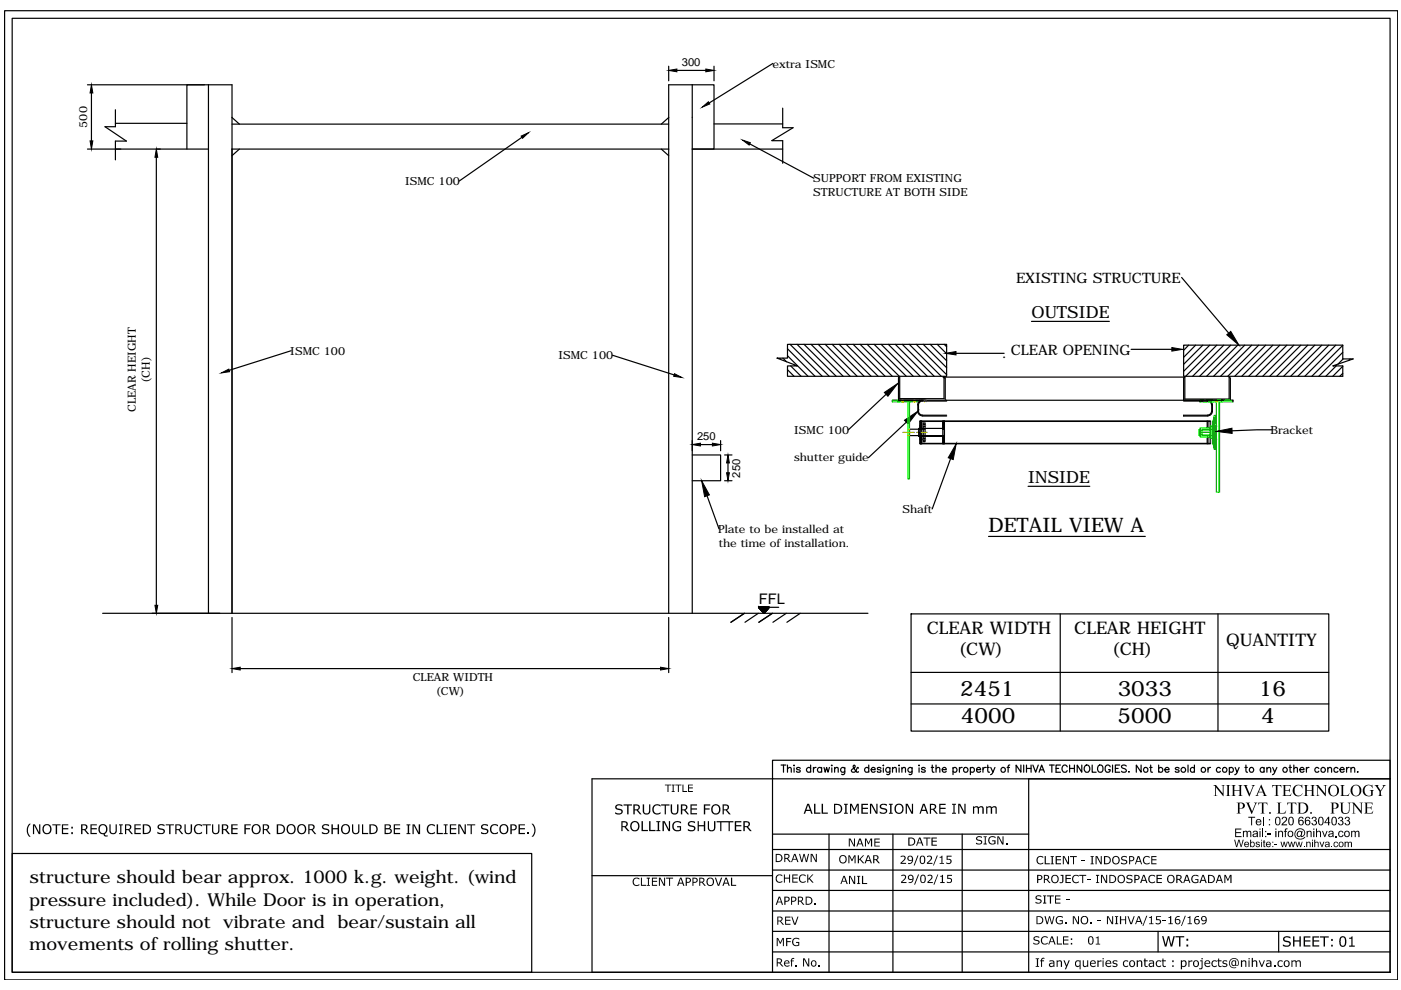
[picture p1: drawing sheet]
<svg xmlns="http://www.w3.org/2000/svg" width="297mm" height="210mm" viewBox="0 0 297 210" stroke-linecap="round" stroke-linejoin="round" font-family="sans-serif">
<defs><g id="words">
<g font-size="4.5">
<text x="203.6" y="147.5">2451</text>
<text x="237" y="147.5">3033</text>
<text x="266.9" y="147.5">16</text>
<text x="203.8" y="153.2">4000</text>
<text x="236.9" y="153.2">5000</text>
<text x="267.4" y="153.2">4</text>
</g>
<text font-size="4.2" x="209.6" y="112.8">DETAIL VIEW A</text>
<g font-size="3.8">
<text x="6.3" y="187.3">structure should bear approx. 1000 k.g. weight. (wind</text>
<text x="6.2" y="192">pressure included). While Door is in operation,</text>
<text x="6.3" y="196.7">structure should not</text>
<text x="47.3" y="196.7">vibrate and</text>
<text x="71.5" y="196.7">bear/sustain all</text>
<text x="6.2" y="201.3">movements of rolling shutter.</text>
</g>
<g font-size="3.7">
<text x="196.5" y="134.4">CLEAR WIDTH</text>
<text x="227.8" y="134.4">CLEAR HEIGHT</text>
<text x="260" y="136.9">QUANTITY</text>
<text x="203.2" y="138.9">(CW)</text>
<text x="235.7" y="139">(CH)</text>
</g>
<g font-size="3.6">
<text x="218.7" y="67.4">OUTSIDE</text>
<text x="218" y="102.3">INSIDE</text>
</g>
<text font-size="3.1" x="160.9" y="128">FFL</text>
<g font-size="3">
<text x="215.4" y="60">EXISTING STRUCTURE</text>
<text x="212.5" y="75.8">. CLEAR OPENING</text>
</g>
<g font-size="2.4">
<text x="144.6" y="14">300</text>
<text x="163.8" y="14.3">extra ISMC</text>
<text x="18.5" y="27.1" transform="rotate(-90 18.5 27.1)">500</text>
<text x="85.9" y="39.3">ISMC 100</text>
<text x="172.4" y="38.6">SUPPORT FROM EXISTING</text>
<text x="172.4" y="41.6">STRUCTURE AT BOTH SIDE</text>
<text x="61.6" y="75.3">ISMC 100</text>
<text x="118.4" y="76.2">ISMC 100</text>
<text x="31.7" y="81.1" transform="rotate(-90 31.7 81.1)">(CH)</text>
<text x="28.8" y="87.4" transform="rotate(-90 28.8 87.4)">CLEAR HEIGHT</text>
<text x="147.8" y="93.4">250</text>
<text x="168.4" y="92">ISMC 100</text>
<text x="269.4" y="92.1">Bracket</text>
<text x="156.9" y="101.2" transform="rotate(-90 156.9 101.2)">250</text>
<text x="168.4" y="97.7">shutter guide</text>
<text x="152.2" y="113.1">Plate to be installed at</text>
<text x="191.3" y="108.8">Shaft</text>
<text x="152.4" y="116">the time of installation.</text>
<text x="87.5" y="144.4">CLEAR WIDTH</text>
<text x="92.4" y="147.3">(CW)</text>
</g>
</g></defs>
<!-- layer: 0 -->
<g fill="none" stroke="#000" stroke-width=".25">
<path d="M1 2.3h295.3v205.5h-295.3zM2.6 3.9h292.1v202.2h-292.1zM18.5 18h24.8M19.4 19.7v10.2M44.2 18h-4.6v13.6M44.2 18h5v112M44.2 18v112M141.8 14v3.1M143.5 14.9h6.1M146.8 18h4.6v13.6h-4.6h19.1M146.8 18h-5v112M146.8 18v112"/>
<path d="M151.4 14v3.1M163.9 13.4l-13.5 8.4M18.5 31.6h7.1M24.5 31.6h19.7M24.5 26.1h15.1M24.5 23.3v3.6h-2.2l4.5 3h-2.3v4M33.1 31.6h.9M33.1 33.3v95M49.2 31.6h92.6M49.2 26.3h92.6M49.2 24.9l1.6 1.4M50.8 31.6l-1.6 1.4"/>
<path d="M110.7 29.1l-13.3 9.3M140.2 31.6l1.6 1.4M141.8 24.9l-1.6 1.4M151.4 26.3h14.5M159 30.5l13.6 7.3M165.9 22.9v4.2h2.2l-4.5 2.7h2.3v4.8M250.5 58.8l10 11.8M61.7 74.4l-13.1 4.1M129.9 75.3l13 4.2M166 75.9l.8 .8M167 73h33.7v6.8h-33.7v-2.2h2.1l-4.3-1.7h2.2zM167 78.4l1.4 1.4"/>
<path d="M167 75.4l4.3 4.4M167 73.9l5.8 5.9M167.5 73l6.8 6.8M167.6 77.6l2.2 2.2M169 73l6.8 6.8M170.5 73l6.8 6.8M172 73l6.8 6.8M173.5 73l6.8 6.8M175 73l6.7 6.8M176.4 73l6.8 6.8M177.9 73l6.8 6.8M179.4 73l6.8 6.8"/>
<path d="M180.9 73l6.8 6.8M182.4 73l6.8 6.8M183.9 73l6.8 6.8M185.3 73l6.9 6.8M186.8 73l6.8 6.8M188.3 73l6.8 6.8M189.8 73l6.8 6.8M190.7 79.9l-.2 .2M190.8 79.9v4.6h9.4v-4.6M191.3 73l6.8 6.8M192.8 73l6.8 6.8M194.3 73l6.4 6.4"/>
<path d="M195.7 73l5 5M197.2 73l3.5 3.5M198.7 73l2 2M200.1 79.9l.3 .2M200.2 73l.5 .5M202.7 74.9h10.2M218.7 68.1h16.5M239.8 74.1h8.7M251 73.2h33.7v2.9h2.2l-4.3 1.5h2.1v2.2h-33.7zM251.2 80l-.2 .2v4.8h5.1a.83 .83 0 0 1 .8 .9M251.2 80h-51.2l.2 .2M251.2 80v4.6h9.4v-4.6"/>
<path d="M252 73.2l-1 1.1M253.5 73.2l-2.5 2.6M255 73.2l-4 4M256.5 73.2l-5.5 5.5M258 73.2l-6.6 6.6M259.5 73.2l-6.6 6.6M260.6 80l.2 .2 .1 4.7M260.9 73.2l-6.6 6.6M262.4 73.2l-6.6 6.6M263.9 73.2l-6.6 6.6M265.4 73.2l-6.6 6.6M266.9 73.2l-6.6 6.6"/>
<path d="M268.4 73.2l-6.6 6.6M269.9 73.2l-6.6 6.6M271.4 73.2l-6.6 6.6M272.8 73.2l-6.6 6.6M274.3 73.2l-6.6 6.6M275.8 73.2l-6.6 6.6M277.3 73.2l-6.6 6.6M278.8 73.2l-6.6 6.6M280.2 73.2l-6.6 6.6M281.7 73.2l-6.5 6.6M283.2 73.2l-6.6 6.6M283.3 77.6l-2.2 2.2"/>
<path d="M284.7 73.2l-6.6 6.6M284.7 74.7l-5.1 5.1M284.7 77.7l-2.1 2.1M284.7 79.1l-.6 .7M284.8 76.1l-1.1 1.1M286.3 76.1l-.4 .3M146.8 96.5h6v5.4h-6M148.5 94.3h2.5M152.8 93.4v2.2M153.6 96.5h1.6M154.3 98.2v2M187.9 83.6l-8 7.5"/>
<path d="M189.2 84.9h72.2v.3M190.5 80.1v4.7M190.5 84.9h5.1M190.7 84.6h5.5M192.2 89.5l-8.1 7.5M194.8 92.4h5.4l-.3 .3M194.8 91.7h.3M195 84.9v.3M195.1 89.4h61.5M195.1 89.3h61.5v4.8h-61.5zM195.1 89.3h.1M195.1 92.5v.1"/>
<path d="M195.2 89.3l-.1 .1M195.2 92.5l-.1 .2M195.3 89.3l-.2 .2M195.3 92.5l-.2 .3M195.4 89.3l-.3 .3M195.4 94.1h.1M195.4 89.4l-.3 .3M195.4 89.4l-.3 .4M195.4 89.5l-.3 .4M195.4 89.6l-.3 .3M195.4 89.7l-.3 .3M195.4 89.8l-.3 .3"/>
<path d="M195.4 89.9l-.3 .3h.6M195.4 90l-.3 .3M195.4 90.1l-.3 .3M195.4 90.2l-.3 .3M195.4 90.2l-.3 .4M195.4 90.3l-.3 .4M195.4 90.4l-.3 .4M195.4 90.5l-.3 .3M195.4 90.6l-.2 .2M195.4 90.7l-.1 .1M195.4 90.8h.1M195.4 92.5l-.3 .4"/>
<path d="M195.4 92.6l-.3 .3M195.4 92.7l-.3 .4M195.4 92.8l-.3 .4h.6M195.4 92.9l-.3 .3M195.4 93l-.3 .3M195.4 93.1l-.3 .3M195.4 93.2l-.3 .3M195.4 93.2l-.3 .4M195.4 93.4l-.3 .3M195.4 93.5l-.3 .3M195.4 93.5l-.3 .4M195.4 93.6l-.3 .4"/>
<path d="M195.4 93.7l-.3 .4 61.5-.1M195.4 93.8l-.3 .3M195.4 93.9l-.2 .2M195.4 94l-.1 .1M195.4 89.3v4.8M195.6 84.9a.93 .93 0 0 0-1 1v1.3a.99 .99 0 0 0 1 1M195.6 85a.83 .83 0 0 0-.9 .9v1.3a.83 .83 0 0 0 .9 .8M195.6 88.2h5.1M195.6 88h5.1M195.7 89.7h.4v4h-.4zM195.7 90h.4M195.7 90.4h.4"/>
<path d="M195.7 92.9h.4M195.7 93.3h.4M196.1 91h-3.3v1.4h7.1M199.9 92.4v.1h-4.8M199.9 89.6l.3-.3v4.8M199.9 89.3v4.8l.3-.3M199.9 91h.3M199.9 89.3h.1M200 89.3l-.1 .1M200.1 92.4l-.2 .1M200.2 89.3l-.3 .2M200.2 92.4l-.3 .2"/>
<path d="M200.2 90.5l-.3 .3h-5.1v1.7h.9M200.2 89.4l-.3 .3M200.2 89.4l-.3 .4M200.2 89.5l-.3 .4M200.2 89.6l-.3 .4M200.2 89.7l-.3 .4M200.2 89.8l-.3 .4M200.2 89.9l-.3 .3M200.2 90l-.3 .3M200.2 90.1l-.3 .3M200.2 90.2l-.3 .3M200.2 90.3l-.3 .3"/>
<path d="M200.2 90.4l-.3 .3M200.2 90.5l-.3 .3M200.2 90.6l-.3 .4M200.2 90.7l-.2 .3M200.2 90.8l-.1 .2M200.2 90.9v.1M200.2 92.4l-.3 .4M200.2 92.6l-.3 .3M200.2 92.7l-.3 .3M200.2 92.7l-.3 .4M200.2 92.8l-.3 .4M200.2 92.9l-.3 .3"/>
<path d="M200.2 93l-.3 .3M200.2 93.1l-.3 .4M200.2 93.2l-.3 .3M200.2 93.3l-.3 .3M200.2 93.4l-.3 .3M200.2 93.5l-.3 .3M200.2 93.5l-.3 .4M200.2 93.6l-.3 .4M200.2 93.8l-.2 .3M200.2 93.9l-.1 .2M200.2 94v.1M200.4 80.1v4.7"/>
<path d="M200.7 84.9v.1h-5.1M201.5 97.2l-3.9 10.7M254.4 85h.2M254.6 85h.2M254.8 85h.2M255.1 85h.1M255.3 85h.1M255.5 85h.9M255.9 89.3v1.4M255.9 92.7v1.4M256.1 84.9a1 1 0 0 1 .9 1v1.3a.99 .99 0 0 1-.9 1M256.1 88h-5.1v.2h5.1"/>
<path d="M256.1 89.3v1.4M256.1 92.7v1.4M256.5 85h.2M256.9 87.2a.83 .83 0 0 1-.8 .8M256.9 85.9v1.3M259.1 84.9h-4.7v.3M269.6 91.1l-8.4 .2M149.9 105.1l2.5 7M153.6 101.9h1.6M209.6 113.7h33.2M218 103.1h13.1M21.8 130h162.2"/>
<path d="M49.2 130.9v11.7M141.8 130.9v11.7M157.8 130l-2.9 1.9M157.9 130l-2.9 1.9M160.8 130l-2.9 1.9M160.8 128.8h.1M160.9 128.8h.1M161 129l.1-.2-.1 .2M161 128.8v.2v-.2l-.1 .1M161.1 128.8l-.1 .2M161.2 128.8l-.1 .3zM161.2 128.8v.3"/>
<path d="M161.2 129.2l.1-.4-.1 .4M161.3 128.8l-.1 .3M161.3 129.3l.2-.5-.2 .5M161.3 128.8l-.1 .4M161.4 129.4l.1-.6-.1 .6M161.4 128.8l-.2 .5M161.4 129.4l.3-.6-.2 .7M161.4 129.4l.2-.6-.1 .6M161.5 128.8l-.2 .6 .2-.6M161.5 129.6l.3-.8-.2 .8M161.6 129.6l.3-.8-.2 .9 .2-.9-.2 .9M161.7 128.8l-.2 .7"/>
<path d="M161.8 128.8l-.3 .7M161.8 129.8l.3-1-.3 1M161.8 129.9l.3-1.1-.3 1.1M161.9 129.9l.3-1.1-.3 1.1M161.9 128.8l-.2 .9M162 128.8l-.2 1 .2-1M162 130l.3-1.2-.3 1.2M162.1 128.8l-.3 1zM162.1 128.8l-.3 1.1 .3-1.1M162.1 129.9l.3-1.1-.3 1.1M162.2 128.8l-.4 1.1M162.3 128.8l-.4 1.2z"/>
<path d="M162.3 128.8l-.3 1.2M162.3 128.8l-.3 1.2 .4-1.2-.3 1.1M162.3 129.7l.3-.9-.3 .9M162.4 128.8l-.2 1M162.4 129.5l.2-.7-.3 .8M162.5 128.8l-.2 .9M162.5 129.4l.2-.6-.2 .7M162.6 129.4l.1-.6-.2 .6M162.6 129.3l.2-.5-.2 .5M162.7 129.2l.1-.4-.1 .5M162.7 128.8l-.1 .5M162.8 128.8l-.2 .5"/>
<path d="M162.8 128.8l-.1 .4M162.8 129.1l.1-.3-.1 .3M162.9 129.1v-.3v.3M162.9 129v-.2v.2M162.9 128.8l-.1 .3M162.9 128.8v.2M162.9 128.9l.1-.1-.1 .1M163 128.8h.1M163.1 128.8h.1M163.1 128.8h-2.3l1.2 1.2 1.1-1.2h2M163.8 130l-2.9 1.9M166.7 130l-2.8 1.9"/>
<path d="M169.7 130l-2.9 1.9M193.2 130.2h88.5v24.8h-88.5zM224.8 130.2v24.8M258.2 130.2v24.8M50.9 141.8h89.1M193.2 142.6h88.5M193.2 149.3h88.5M163.8 161.2h130.9v3.9h-130.9zM163.8 176.9h54.3M165.6 162.2h1M166.1 162.2v1.5M167 163l.3-.3 .4 .1 .1 .9"/>
<path d="M167 162.2v1.5M168.4 162.2v.2zM168.4 162.8v.9M169.7 162.9l-.3-.2-.5 .2 .2 .3 .5 .1v.4h-.6l-.1-.2M171.9 162.9a.49 .49 0 0 0-.8 0 .49 .49 0 0 0 0 .7 .49 .49 0 0 0 .8-.1M171.9 162.2v1.5M172.5 162.7v1M173 162.7l-.5 .2v.3M174.2 162.9a.49 .49 0 0 0-.7 0 .49 .49 0 0 0 0 .7 .49 .49 0 0 0 .7-.1M174.2 162.7v1M174.7 162.7l.3 1 .3-1 .3 1 .3-1M175.8 176.9v29.2"/>
<path d="M176.4 162.2v.2zM176.4 162.8v.9M177 163l.3-.3 .4 .1v.9M177 162.7v1M179.1 162.7l-.1 1.4-.2 .1h-.4M179.1 162.9a.49 .49 0 0 0-.7 0 .49 .49 0 0 0 0 .7 .49 .49 0 0 0 .7-.1M182 162.9l-.2-.2a.99 .99 0 0 1-1.1 1l-.2-.4 .8-.7-.2-.4-.2 .2 .2 .6 .5 .7 .4-.1M184.2 162.9a.49 .49 0 0 0-.7 0 .49 .49 0 0 0 0 .7 .49 .49 0 0 0 .7-.1M184.2 162.2v1.5M184.7 163.2h.8v-.3a.48 .48 0 0 0-.7 0 .48 .48 0 0 0 .1 .7 .48 .48 0 0 0 .6-.1M186.8 162.9a.43 .43 0 0 0-.8 0l.1 .2 .7 .3-.1 .3h-.2h-.4l-.1-.2M187.3 162.2v.2z"/>
<path d="M187.3 162.8v.9M188.7 162.7l-.1 1.4-.2 .1h-.4M188.7 162.9a.49 .49 0 0 0-.7 0 .49 .49 0 0 0 0 .7 .49 .49 0 0 0 .7-.1M189.2 163l.4-.3 .4 .1v.9M189.2 162.7v1M189.3 176.9v29.2M190.6 162.2v.2zM190.6 162.8v.9M191.2 163l.4-.3 .3 .1 .1 .9M191.2 162.7v1M193.4 162.7l-.1 1.4-.2 .1h-.4M193.4 162.9a.49 .49 0 0 0-.8 0 .49 .49 0 0 0 0 .7 .49 .49 0 0 0 .8-.1"/>
<path d="M194.9 162.2v.2zM194.9 162.8v.9M196.2 162.9l-.3-.2-.5 .2 .2 .3 .5 .1v.4h-.6l-.1-.2M197.4 162.7h.6M197.7 162.2v1.2v.3h.3M198.5 163l.3-.3 .4 .1 .1 .9M198.5 162.2v1.5M199.8 163.2h.8l-.1-.3a.47 .47 0 0 0-.6 .1 .47 .47 0 0 0 .1 .6 .47 .47 0 0 0 .6-.1M202.1 162.9a.48 .48 0 0 1 .7 0 .48 .48 0 0 1 0 .7 .48 .48 0 0 1-.7-.1M202.1 162.7v1.5M203.4 162.7v1M204 162.7a.5 .5 0 0 0-.6 .5"/>
<path d="M204 176.9v29.2M205.7 162.9a.48 .48 0 0 1 .7 0 .48 .48 0 0 1 0 .7 .48 .48 0 0 1-.7-.1M205.7 162.7v1.5M207.1 163.2h.8l-.1-.3a.47 .47 0 0 0-.7 .1 .47 .47 0 0 0 .1 .6 .47 .47 0 0 0 .7-.1M208.4 162.7v1M209 162.7a.5 .5 0 0 0-.6 .5M209.2 162.7h.5M209.4 162.2v1.2l.1 .3h.3M210.1 162.7l.4 1 .4-1M210.5 163.7l-.5 .5M213.5 162.7h.5M214.1 162.2l-.4 .3v1.2"/>
<path d="M216.5 162.2v1.5l-1.1-1.5v1.5M217 162.2v1.5M217.6 162.2v1.5M217.6 162.9h1M218.6 162.2v1.5M219 162.2l.6 1.5 .5-1.5M220.3 163.7l.6-1.5 .5 1.5M220.5 163.2h.7M222.5 162.2h1M223 162.2v1.5M223.9 162.9h.6M224.8 162.2h-.9v1.5h.9"/>
<path d="M226.3 162.6a.56 .56 0 0 0-.7-.4 .56 .56 0 0 0-.4 .6v.4a.57 .57 0 0 0 .4 .5 .57 .57 0 0 0 .7-.3M226.8 162.9h1M226.8 162.2v1.5M227.8 162.2v1.5M229.4 162.2v1.5l-1-1.5v1.5M230 162.4l.2-.1a.72 .72 0 0 1 .9 .7 .72 .72 0 0 1-.9 .7l-.3-.5zM231.6 162.2v1.5h.8M232.8 162.4a.56 .56 0 0 1 .7-.2 .56 .56 0 0 1 .3 .6v.4a.57 .57 0 0 1-.5 .6 .57 .57 0 0 1-.6-.6zM235.4 162.6a.54 .54 0 0 0-.7-.4 .54 .54 0 0 0-.4 .6v.4a.53 .53 0 0 0 .5 .5 .53 .53 0 0 0 .6-.5h-.4M235.9 162.2v1.5M236.5 162.9h.6M237.4 162.2h-.9v1.5h.9"/>
<path d="M238.8 162.4l-.2-.1a.53 .53 0 0 0-.8 .3l1 .7-.2 .4h-.5l-.3-.2M239.4 163.6v.1zM241.9 162.2v1.5l-1-1.5v1.5M243.8 162.7h.5M244 162.2v1.2l.1 .3h.2M245.7 162.9a.49 .49 0 0 1 .7 0 .49 .49 0 0 1 0 .7 .49 .49 0 0 1-.7-.1M245.7 162.2v1.5M247 163.2h.9l-.1-.3a.49 .49 0 0 0-.7 0 .49 .49 0 0 0 .1 .7 .49 .49 0 0 0 .7-.1M250 162.9l-.1-.1a.54 .54 0 0 0-.7 .1l.8 .5-.1 .3h-.2h-.4l-.1-.2M251.9 162.2v1.5M253.2 162.9a.48 .48 0 0 0-.7 0 .48 .48 0 0 0 0 .7 .48 .48 0 0 0 .7-.1M253.2 162.2v1.5"/>
<path d="M256.1 162.7v1M256.7 162.7l-.4 .1-.2 .4M258.7 162.9a.48 .48 0 0 0-.7 0 .48 .48 0 0 0 0 .7 .48 .48 0 0 0 .7-.1M260.6 162.9a.48 .48 0 0 1 .7 0 .48 .48 0 0 1 0 .7 .48 .48 0 0 1-.7-.1M260.6 162.7v1.5M261.9 162.7l.4 1 .4-1M262.3 163.7l-.1 .3-.4 .2M263.9 162.7h.6M264.2 162.2v1.2v.3h.3M268 162.9a.43 .43 0 0 0-.7 0 .48 .48 0 0 0 0 .7 .48 .48 0 0 0 .7-.1M268 162.7v1M268.6 163l.4-.3 .3 .1 .1 .9"/>
<path d="M268.6 162.7v1M269.8 162.7l.5 1 .4-1M270.3 163.7l-.2 .3-.3 .2M273.3 162.7h.5M273.5 162.2l.1 1.5h.3M274.3 163l.4-.3 .3 .1 .1 .9M274.3 162.2v1.5M275.6 163.2h.9l-.1-.3a.49 .49 0 0 0-.7 0 .49 .49 0 0 0 .1 .7 .49 .49 0 0 0 .7-.1M277 162.7v1M277.5 162.7l-.5 .2v.3M279.6 162.9a.48 .48 0 0 0-.7 0 .48 .48 0 0 0 0 .7 .48 .48 0 0 0 .7-.1M281.5 163l.4-.3 .3 .1 .1 .9"/>
<path d="M281.5 162.7v1M283.7 162.9a.48 .48 0 0 0-.7 0 .48 .48 0 0 0 0 .7 .48 .48 0 0 0 .7-.1M284.1 163.2h.9l-.1-.3a.49 .49 0 0 0-.7 0 .49 .49 0 0 0 .1 .7 .49 .49 0 0 0 .7-.1M285.5 162.7v1M286 162.7l-.5 .2v.3M286.4 163l.4-.3 .3 .1 .1 .9M286.4 162.7v1M287.8 163.7h.2zM294.7 165.1v41M294.7 165.1h-76.6v41M2.6 181h110.1v25.1h-110.1zM125.5 185.7h38.3"/>
<path d="M163.8 193.2h130.9M163.8 188.8h130.9M163.8 184.5h130.9M163.8 180.1h130.9M163.8 197.5h130.9M245.5 197.5v4.3M271.1 197.5v4.3M163.8 206.1v-41h-38.3v41h169.2M163.8 201.8h130.9"/>
<circle cx="204.7" cy="163.2" r=".51"/>
<circle cx="212.7" cy="163.2" r=".51"/>
<circle cx="242.9" cy="163.2" r=".51"/>
<circle cx="250.9" cy="163.2" r=".51"/>
<circle cx="255.1" cy="163.2" r=".51"/>
<circle cx="259.7" cy="163.2" r=".51"/>
<circle cx="265.3" cy="163.2" r=".5"/>
<circle cx="272.5" cy="163.2" r=".5"/>
<circle cx="280.5" cy="163.2" r=".51"/>
</g>
<g fill="#000" stroke="#000" stroke-width=".21">
<path d="M19.4 18l.3 1.7h-.6zM141.8 14.9l1.7-.3v.6zM149.6 14.6l1.8 .3-1.8 .3zM19.1 29.9h.6l-.3 1.7zM33.1 31.6l.3 1.7h-.5zM110.5 28.9l1.6-.8-1.3 1.2zM148.9 22.7l1.3-1.1 .3 .4zM157.4 29.7l1.7 .6-.3 .5zM46.9 79.1l1.6-.8 .2 .5zM143 79.2l1.6 .8-1.8-.2zM200.4 74.9l2.3-.4v.8zM248.5 73.7l2.2 .4-2.2 .4z"/>
<path d="M260.1 71l.8-.7 1.8 2.9zM146.8 94.3l1.7-.3v.6zM151 94l1.8 .3-1.8 .3zM154.3 96.5l.3 1.7h-.5zM187.5 83.2l2.8-1.9-2 2.7zM191.8 89.1l2.8-1.9-2.1 2.7zM202.7 94.1l-.6 3.3-1.1-.3zM257.9 91.5l3.3-.7v1.1zM148.8 101.9l1.6 3-1 .4zM154.1 100.2h.5l-.3 1.7zM32.9 128.3h.5l-.3 1.7zM49.2 141.8l1.7-.3v.6z"/>
<path d="M140 141.5l1.8 .3-1.8 .3z"/>
</g>
<g fill="#000">
<path d="M6.1 174.7h.4l-.5 .7-.1 1 .6 1-.4-.1-.4-.9v-.9zM7 174.8h.4l.9 1.7v-1.7h.3v2.1h-.4l-1-1.9v1.9h-.2zM11.1 174.8h1.7v.2h-.7v1.9h-.3v-1.9h-.7zM13.1 174.8h1.4v.2h-1.1v.6h1.1v.2h-1.1v.8h1.1v.3h-1.4zM19.2 174.8h1.3v.2h-1.1v.6h1.1v.2h-1.1v.8h1.1v.3h-1.3zM23.2 174.8h.3v1.4l.3 .4 .6-.2 .1-1.6h.3v1.5l-.3 .5-.8 .1-.4-.3zM25.2 174.8h.8v.2h-.3v1.6h.3v.3h-.8v-.3h.3v-1.6h-.3zM28.5 174.8h1.3v.2h-1.1v.6h1.1v.2h-1.1v.8h1.1v.3h-1.3zM33.6 174.9l.3-.2h.6l.4 .2v.3l-.9-.2a.36 .36 0 0 0-.3 .4 .36 .36 0 0 0 .5 .3l.7 .3-.1 .6-.3 .3-1.1-.2v-.4l.4 .3h.6a.37 .37 0 0 0 .3-.5 .37 .37 0 0 0-.6-.2l-.6-.2-.1-.6zM35.1 174.8h1.8v.2h-.7v1.9h-.3v-1.9h-.8zM39.1 174.8h.3v1.5l.4 .3 .5-.1 .1-1.7h.3v1.6l-.2 .3-.7 .2-.6-.3zM41.3 175.1l.6-.4 .9 .2v.3l-.4-.2h-.6l-.4 .5v.6l.2 .4 .6 .1 .6-.3v.4l-1 .2-.4-.3-.3-.6z"/>
<path d="M42.9 174.8h1.8v.2h-.8v1.9h-.2v-1.9h-.8zM45 174.8h.2v1.5l.4 .3h.4l.2-.3 .1-1.5h.2v1.5l-.4 .5-.7 .1-.4-.3zM49 174.8h1.4v.2h-1.1v.6h1.1v.2h-1.1v.8h1.1v.3h-1.4zM51.8 174.8h1.4v.2h-1.1v.6h.9v.2h-.9v1.1h-.3zM68.3 175l.4-.3h.7l.4 .2v.3l-.5-.2h-.5a.34 .34 0 0 0-.2 .4 .34 .34 0 0 0 .4 .2l.8 .3v.4l-.1 .3-.4 .3-1.1-.2v-.4l.7 .3h.4a.38 .38 0 0 0 .1-.6 .38 .38 0 0 0-.5-.1l-.6-.3zM70.3 174.8h.3v.8h1v-.8h.3v2.1h-.3v-1.1h-1v1.1h-.3zM74.6 174.8h.3v1.5l.4 .3 .6-.1v-1.7h.3v1.5l-.3 .5-.5 .1-.6-.3zM76.8 174.8h.2v1.8h1.1v.3h-1.3zM83.5 174.8h1.3v.2h-1.1v.6h1.1v.2h-1.1v.8h1.1v.3h-1.3zM86.2 174.8h.8v.2h-.3v1.6h.3v.3h-.8v-.3h.2v-1.6h-.2zM87.5 174.8h.4l.9 1.7v-1.7h.3v2.1h-.4l-1-1.9v1.9h-.2zM90.6 175.1l.6-.4 1 .2v.3l-.4-.2h-.6l-.4 .6v.6l.3 .4h.5l.6-.3v.4l-1 .2-.6-.4-.1-.6z"/>
<path d="M92.6 174.8h.3v1.8h1v.3h-1.3zM94.1 174.8h.8v.2h-.3v1.6h.3v.3h-.8v-.3h.3v-1.6h-.3zM95.4 174.8h1.3v.2h-1.1v.6h1.1v.2h-1.1v.8h1.1v.3h-1.3zM97.2 174.8h.4l.9 1.7v-1.7h.3v2.1h-.4l-1-1.9v1.9h-.2zM99 174.8h1.8v.2h-.8v1.9h-.2v-1.9h-.8zM102.1 175l.4-.3h.6l.4 .2v.3l-.4-.2h-.5a.36 .36 0 0 0-.3 .4 .36 .36 0 0 0 .5 .3l.7 .3-.1 .6-.4 .3-1-.2v-.4l.4 .3h.6a.37 .37 0 0 0 .2-.5 .37 .37 0 0 0-.5-.2l-.6-.2-.1-.2zM104.1 175l.5-.3 1 .2v.3l-.4-.2-.4-.1-.4 .2-.2 .4v.6l.2 .4 .6 .1 .6-.3-.1 .4-.9 .2-.5-.4-.2-1zM109.9 174.8h1.4v.2h-1.1v.6h1.1v.2h-1.1v.8h1.1v.3h-1.4zM111.8 176.4h.3v.5h-.3zM112.7 174.7h.3l.2 .2 .3 .9v.8l-.5 .8h-.3l.5-.7 .1-1zM130.5 170.8l.6-.3 .9 .2v.3l-.6-.2-.6 .1a.37 .37 0 0 0 0 .4 .37 .37 0 0 0 .4 .1l.8 .3v.5l-.1 .3-.5 .2-1-.2v-.3l.5 .3h.5a.4 .4 0 0 0 .3-.6 .4 .4 0 0 0-.6-.2l-.6-.3zM132.2 170.5h1.8v.3h-.7v1.9h-.3v-1.9h-.8z"/>
<path d="M136 174.1h.3v1.9h1.1v.2h-1.4zM136.3 170.5h.3v1.6l.3 .4h.4l.2-.2 .1-1.8h.3v1.7l-.3 .4-.8 .1-.5-.4zM137.6 174.1h.3v1.9h1.1v.2h-1.4zM139.1 174.1h.9v.2h-.3v1.7h.3v.2h-.9v-.2h.3v-1.7h-.3zM138.5 170.9l.4-.3 .3-.1 .8 .2v.4l-.3-.3h-.6l-.4 .3-.1 .3 .2 .8 .3 .3h.5l.4-.3v.3l-.9 .2-.6-.4-.2-.4zM140.2 170.5h1.7v.3h-.7v1.9h-.3v-1.9h-.7zM140.5 174.1h.4l.9 1.7v-1.7h.3v2.1h-.4l-.9-1.8v1.8h-.3zM141 166.4h1.3v.1h-.6v1.4h-.2v-1.4h-.5zM142.4 166.4h.6v.1h-.2v1.3h.2v.1h-.6v-.1h.2v-1.3h-.2zM142.2 170.5h.3v1.6l.3 .4h.5l.2-.2 .1-1.8h.2v1.7l-.2 .4-.8 .1-.5-.3zM142.7 174.5l.6-.4 1.1 .1v.4l-.6-.3-.7 .1-.3 .5v.6l.4 .4 .7 .1 .2-.1v-.5h-.5v-.2h.8v.9l-.5 .2-1-.2-.4-.6zM143.2 166.4h1.3v.1h-.6v1.4h-.2v-1.4h-.5z"/>
<path d="M144.7 166.4h.2v1.3h.8v.2h-1zM145.9 166.4h1v.1h-.8v.4h.8v.3h-.8v.5h.8v.2h-1zM145.9 174.4l.4-.3h.7l.4 .1v.4l-.6-.3-.4 .1a.38 .38 0 0 0-.2 .5 .38 .38 0 0 0 .5 .1l.7 .3v.7l-.5 .3-1.1-.2v-.3l.5 .2h.6a.36 .36 0 0 0 .2-.5 .36 .36 0 0 0-.5-.2l-.7-.3zM146.4 170.5h1.4v.3h-1.2v.6h1.2v.2h-1.2v.8h1.2v.3h-1.4zM147.9 174.1h.3v.8h1v-.8h.3v2.1h-.3v-1h-1v1h-.3zM149.2 170.5h1.4v.3h-1.1v.6h1v.2h-1v1.1h-.3zM150.1 174.1h.2l.1 1.7 .4 .3 .5-.2 .1-.2v-1.6h.3l-.1 1.7-.3 .4-.7 .1-.4-.3-.1-.2zM151.9 174.1h1.8v.3h-.7v1.8h-.3v-1.8h-.8zM153.7 174.1h1.8v.3h-.8v1.8h-.2v-1.8h-.8zM155.8 174.1h1.4v.3h-1.1v.5h1.1v.3h-1.1v.8h1.1v.2h-1.4zM172.6 170.4h.3v1.9h1v.2h-1.3zM174.2 170.4h.3v1.9h1v.2h-1.3z"/>
<path d="M178.9 170.4h.8v.2h-.2v1.7h.2v.2h-.8v-.2h.3v-1.7h-.3zM180 177.8h.3l.8 1.4v-1.4h.2v1.7h-.3l-.8-1.5v1.5h-.2zM180.2 170.4h.4l.5 1.2 .6-1.2h.4v2.1h-.3v-1.8l-.6 1.2h-.1l-.6-1.2v1.8h-.3zM182.6 170.4h1.4v.3h-1.1v.6h1.1v.2h-1.1v.8h1.1v.2h-1.4zM183.4 177.8h.3l.5 .9 .4-.9h.3v1.7h-.2v-1.5l-.5 1h-.1l-.5-1v1.5h-.2zM184.4 170.4h.5l.9 1.8v-1.8h.3v2.1h-.4l-1-1.8v1.8h-.3zM185.4 177.8h1.1v.2h-.9v.5h.9v.2h-.9v.6h.9v.2h-1.1zM186.6 170.7l.4-.3h.7l.3 .1v.4l-.5-.3-.4 .1a.34 .34 0 0 0-.3 .4 .34 .34 0 0 0 .5 .2l.7 .3v.7l-.7 .3-.8-.2v-.4l.4 .3h.6a.37 .37 0 0 0 .3-.5 .37 .37 0 0 0-.6-.2l-.5-.2-.2-.2zM188.5 170.4h.8v.2h-.3v1.7h.3v.2h-.8v-.2h.2v-1.7h-.2zM192 170.4h.4l.9 1.8v-1.8h.3v2.1h-.3l-1-1.8v1.8h-.3zM195.8 177.6h1.5v.2h-.7v1.5h-.2v-1.5h-.6zM197.5 177.6h1.1v.2h-.9v.5h.9v.2h-.9v.6h.9v.2h-1.1z"/>
<path d="M199.1 170.4h1.4v.3h-1.1v.6h1.1v.2h-1.1v.8h1.1v.2h-1.4zM201.8 170.4h.9v.2h-.3v1.7h.3v.2h-.9v-.2h.3v-1.7h-.3zM203.2 170.4h.4l.9 1.8v-1.8h.2v2.1h-.3l-1-1.8v1.8h-.2zM207 177.6l.3-.3h.5l.4 .1v.3l-.7-.2a.3 .3 0 0 0-.3 .4 .3 .3 0 0 0 .4 .1l.6 .3v.4l-.3 .3-.6 .1-.4-.2v-.3l.6 .2a.34 .34 0 0 0 .5-.2 .34 .34 0 0 0-.5-.3l-.5-.3zM206.3 171h.2v.1l.4-.2 .4 .1a.29 .29 0 0 0 .3 .1 .29 .29 0 0 0 .3-.2h.4l.2 .3 .1 1.3h-.3v-.9a.37 .37 0 0 0-.3-.4 .37 .37 0 0 0-.4 .3v1h-.3v-.9a.42 .42 0 0 0-.3-.4 .42 .42 0 0 0-.5 .2v1.1h-.2zM208.5 177.3h.7v.2h-.2v1.3h.2v.3h-.7v-.3h.3v-1.3h-.3zM209.7 177.5l.5-.2 .9 .1v.3l-.4-.2h-.5l-.4 .5v.6l.5 .3 .5-.1v-.4h-.4v-.2h.7v.7l-1 .2-.4-.3-.2-.7zM209.1 171h.2v.1l.4-.2h.4a.26 .26 0 0 0 .2 .2 .26 .26 0 0 0 .3-.1l.5-.1 .2 .3v1.3h-.2v-.9a.36 .36 0 0 0-.3-.4 .36 .36 0 0 0-.4 .3v1h-.3v-.9a.39 .39 0 0 0-.3-.4 .39 .39 0 0 0-.5 .2v1.1h-.2zM211.5 177.3h.3l.8 1.4v-1.4h.2v1.8h-.3l-.8-1.6v1.6h-.2zM213.3 178.7h.3v.4h-.3zM257.2 166.4h.6l1.4 1.8v-1.6l-.3-.2h.9l-.4 .2v2.2l-1.6-1.9v1.7l.3 .2h-.8l.3-.2v-1.9zM259.9 166.4h1l-.3 .3v1.9l.3 .2h-1l.3-.2v-2z"/>
<path d="M261 166.4h1l-.3 .3v.8h1.1v-.9l-.3-.2h1l-.4 .3v1.9l.4 .2h-1l.3-.2v-.9h-1.1v.8l.3 .3h-1l.4-.2v-2zM261.9 175.7h1.3v.2h-1.1v.5h1v.2h-1v.7h1.1v.2h-1.3zM261.7 178h.2l.3 1.4 .4-1.4h.2l.3 1.4 .4-1.4h.2l-.5 1.6h-.1l-.4-1.4-.4 1.4h-.2zM263.5 176.2h.2v.1l.3-.2h.3l.2 .2 .3-.2 .3 .1 .2 .2v1.1h-.2v-.9a.28 .28 0 0 0-.3-.3 .28 .28 0 0 0-.3 .4v.8h-.2v-1.1l-.4-.1-.2 .3v.9h-.2zM264.7 173.2h1.4v.2h-.6v1.6h-.2v-1.6h-.6zM263.6 166.4h.9l-.2 .3 .7 1.6 .6-1.5-.3-.4h.8l-.4 .4-.8 2.1-1-2.2zM266.3 178.6l.6-.1 .2 .3-.3-.1a.21 .21 0 0 0-.3-.1 .21 .21 0 0 0 0 .3 .21 .21 0 0 0 .3 0 .4 .4 0 0 1 .1 .7 .4 .4 0 0 1-.6-.2l-.1-.1 .2-.1 .1 .2a.24 .24 0 0 0 .3 .1 .24 .24 0 0 0 .1-.4 .24 .24 0 0 0-.4 0l-.2-.1zM264.1 170.2h.9l-.2 .3 .7 1.5 .5-1.3a.28 .28 0 0 0 .1-.3 .28 .28 0 0 0-.2-.2h.7l-.4 .3-.8 2.1-1-2.2zM267.6 175.7h.2v1.8h-.2zM267.7 173.2h.2v1.8h-.2zM267.9 178.2l.2-.1v.4h.2v.1h-.2v.8l.2 .2a.29 .29 0 0 1-.3 0 .29 .29 0 0 1-.1-.3v-.7h-.1zM266.8 170.2h1.9v.5l-.2-.4h-.6v2l.3 .2h-1l.3-.2v-2h-.5l-.3 .4z"/>
<path d="M268.8 176.7h.7v.2h-.7zM270.2 178.9h.6v.2h-.6zM271 176.2h.1v.1l.3-.2 .5 .2 .1 1.2h-.2v-.9a.28 .28 0 0 0-.3-.3 .28 .28 0 0 0-.3 .2v1h-.2zM269.7 166.4h2v.6l-.4-.4h-.5v2l.4 .2h-1l.3-.2v-2h-.5l-.3 .4zM271.5 178.5h.2l.2 .9 .3-.9h.2l.2 .9 .2-.9h.3l-.4 1.1h-.2l-.3-.9-.2 .9h-.2zM272.5 175.8l.5-.1v.1l-.4 .2v.2h.3v.1h-.3v1.2h-.2v-1.2h-.2v-.1h.2zM271.8 166.4h1.8l.1 .5-.3-.3h-.9v.9h.7l.3-.3v.8l-.3-.4h-.7v1h.9l.5-.4-.3 .6h-1.8l.4-.2v-2zM270.7 170.2h1a.29 .29 0 0 0-.3 .1 .29 .29 0 0 0 0 .3v1.7h.9l.4-.4-.2 .6h-1.8l.3-.3v-1.7zM271.8 173.4l.3-.2h.4l.3 .2v.6l-.8 .8h.9v.2h-1.2l.1-.4 .8-.7a.36 .36 0 0 0-.2-.6 .36 .36 0 0 0-.5 .4h-.2zM273 178.5h.3l.2 .9 .2-.9h.2l.3 .9 .2-.9h.2l-.3 1.1h-.2l-.2-.9-.3 .9h-.2zM272.9 170.2h1.9l.1 .5-.4-.4h-.5v2l.4 .2h-1.1l.4-.2v-2h-.6l-.2 .4zM274.6 178.5h.2l.3 .9 .2-.9h.2l.3 .9 .2-.9h.2l-.4 1.1h-.2l-.2-.9-.2 .9h-.2z"/>
<path d="M274.4 166.7l.6-.3 1 .1 .1-.1v.8l-.3-.5-.5-.2-.6 .3-.2 .4v.8l.2 .4 .4 .3h.4l.7-.5-.4 .5-.7 .2-.5-.2-.3-.3-.2-.9zM276.4 179.4h.2v.2h-.2zM276.9 178.5h.2v.1l.2-.1 .5 .1 .1 1h-.2v-.7a.28 .28 0 0 0-.3-.3 .28 .28 0 0 0-.2 .4v.6h-.3zM277 176.2h.2v.1l.3-.2 .5 .2 .1 1.2h-.2v-.8a.33 .33 0 0 0-.4-.4 .33 .33 0 0 0-.3 .5v.7h-.2zM276.4 166.4h1l-.3 .2v.9h1v-.9l-.3-.2h1l-.3 .3v1.8l.3 .3h-1l.3-.2v-.9h-1v.9l.3 .2h-1l.3-.3v-1.8zM278.2 173.3l.6-.1 .3 .2v.4l-.2 .2 .3 .3-.1 .5-.3 .2h-.4l-.4-.5h.3l.2 .3 .4-.1a.36 .36 0 0 0 .1-.5 .36 .36 0 0 0-.5-.1l.1-.2a.3 .3 0 0 0 .3-.2 .3 .3 0 0 0-.3-.4 .3 .3 0 0 0-.3 .4l-.2-.1zM278.6 178h.2v.6l.2-.1 .5 .1 .1 1h-.2v-.7a.25 .25 0 0 0-.1-.3 .25 .25 0 0 0-.3 .1l-.2 .1v.8h-.2zM278.8 166.4h.7l1.4 1.8v-1.5l-.3-.3h.8l-.3 .2v2.2l-1.7-1.9 .1 1.7 .3 .2h-.8l.3-.2v-1.9zM279 175.7h.2v.6l.3-.2 .5 .2 .1 1.2h-.2v-.9a.33 .33 0 0 0-.4-.3 .33 .33 0 0 0-.3 .5v.7h-.2zM279.7 178.5h.3l.3 .9 .3-.9h.2l-.4 1.1h-.2zM280.3 176.2h.2l.4 1 .4-1h.2l-.5 1.3h-.2zM282.2 179.4h.2v.2h-.2z"/>
<path d="M283.1 177.2h.3v.3h-.3zM282.8 178.6l.6-.1 .3 .2-.2 .1v-.1l-.4-.1-.2 .3 .1 .3a.28 .28 0 0 0 .3 .3 .28 .28 0 0 0 .2-.3l.2 .1-.2 .3h-.5l-.3-.3zM283.8 173.3l.3-.1 .5 .1 .2 .4-.3 .3 .4 .3-.1 .5-.3 .2-.6-.1-.2-.4h.2a.38 .38 0 0 0 .5 .3 .38 .38 0 0 0 .2-.5 .38 .38 0 0 0-.5-.2v-.2a.3 .3 0 0 0 .4-.2 .3 .3 0 0 0-.3-.4 .3 .3 0 0 0-.3 .4l-.2-.1zM283.8 176.3l.7-.2 .3 .3v.2h-.2a.38 .38 0 0 0-.5-.2 .38 .38 0 0 0-.1 .6l.2 .3a.32 .32 0 0 0 .4-.3l.3 .1-.3 .3h-.7l-.2-.4zM285.2 173.3l.6-.1 .3 .2 .1 .4-.3 .2 .4 .3-.1 .5-.3 .2h-.4l-.4-.5h.2l.2 .3 .4-.1a.36 .36 0 0 0 .1-.5 .36 .36 0 0 0-.5-.1l.1-.2a.3 .3 0 0 0 .3-.2 .3 .3 0 0 0-.3-.4 .3 .3 0 0 0-.3 .4l-.2-.1zM285.1 178.5h.2v.1l.5-.1a.22 .22 0 0 0 .2 .1 .22 .22 0 0 0 .2-.1l.4 .1v1h-.2v-.7a.24 .24 0 0 0-.2-.3 .24 .24 0 0 0-.2 .3v.7h-.2v-.7a.25 .25 0 0 0-.4-.3 .25 .25 0 0 0-.1 .4v.6h-.2zM284 170.2h1l-.4 .1v1.6l.2 .4 .3 .1h.5l.4-.4v-1.5l-.3-.3h.8l-.4 .2v1.5l-.3 .6-.7 .1-.7-.4-.1-1.8zM284.1 166.4h1.1l-.4 .3v1.8l.1 .1h.7l.5-.5-.2 .7h-1.8l.3-.2v-2zM286.5 170.2h.6l1.4 1.7v-1.6l-.3-.1h.9l-.4 .1v2.2l-1.6-1.9v1.7l.3 .2h-.8l.3-.2v-1.8zM286.5 176.2h.1v.1l.3-.2h.3l.2 .2 .3-.2 .4 .1 .1 .3v1h-.2v-.9a.25 .25 0 0 0-.2-.3 .25 .25 0 0 0-.3 .2l-.1 1h-.2v-.9a.29 .29 0 0 0-.3-.2 .29 .29 0 0 0-.2 .4v.7h-.2zM289.2 170.2h1.8v.5l-.3-.4h-.8v.9h.7l.2-.3v.8l-.3-.3h-.6v.9l.8 .1 .5-.5-.2 .6h-1.8l.3-.3v-1.8zM289.2 166.8l.6-.4 1.1 .1 .1-.1v.7l-.4-.5-.7-.1-.5 .5-.1 .8 .3 .7 .8 .2 .3-.1v-.9l-.3-.2h.9l-.3 .2v.9l-.6 .3-1-.3-.5-.7v-.5z"/>
<path d="M291.4 166.4h1l-.3 .2v.1l.6 .9 .6-.9-.2-.3h.8l-.4 .3-.7 1.1v.8l.3 .2h-1l.3-.2 .1-.8-.8-1.2zM134.3 186.3l.4-.2 .9 .1v.3l-.3-.2h-.6l-.3 .5v.5l.3 .3h.5l.4-.2-.1 .3-.7 .2-.5-.3-.2-.8zM135.9 186.1h.2v1.5h.9v.2h-1.1zM137.1 186.1h.7v.2h-.2v1.3h.2v.2h-.7v-.2h.3v-1.3h-.3zM138.2 186.1h1.1v.2h-.9v.5h.9v.2h-.9v.6h.9v.2h-1.1zM139.7 186.1h.3l.8 1.4v-1.4h.2v1.7h-.3l-.8-1.5v1.5h-.2zM141.2 186.1h1.5v.2h-.6v1.5h-.2v-1.5h-.7zM151.6 186.1h.2l.5 1.5 .6-1.5h.2l-.6 1.7h-.3zM155 186.1h.2v1.5h.9v.2h-1.1zM164.6 185.7l.4-.3 .9 .1v.3l-.5-.2h-.4l-.3 .5v.5l.2 .3 .6 .1 .4-.2-.1 .3-.7 .1-.5-.3-.1-.9zM166.2 185.4h.2v.7h.9v-.7h.2v1.7h-.2v-.8h-.9v.8h-.2zM166.5 194.3h1.1v.2h-.9v.5h.9v.2h-.9v.7h.9v.2h-1.1z"/>
<path d="M166.7 198.9h1.1v.2h-.9v.4h.7v.3h-.7v.8h-.2zM168 185.4h1.1v.2h-.9v.5h.9v.2h-.9v.6h.9v.2h-1.1zM167.8 194.3h.2l.5 1.6 .6-1.6h.2l-.6 1.8h-.3zM169.5 185.7l.4-.3 .9 .1v.3l-.7-.2-.5 .4 .2 .8 .6 .2 .4-.2v.3l-.7 .1-.6-.4-.1-.7zM169.4 181h.2l.4 1.5 .3-1.5h.3l.3 1.5 .4-1.5h.2l-.4 1.8h-.2l-.4-1.5-.4 1.5h-.2zM171.2 185.4h.2v.9l.8-.9h.3l-.8 .8 .8 .9h-.3l-.7-.7-.1 .1v.6h-.2zM172.7 191.5h.3v.3h-.3zM171.9 181h.4l.7 1.4v-1.4h.2v1.8h-.3l-.8-1.6v1.6h-.2zM180 185.7h.3l.8 1.4v-1.4h.2v1.7h-.3l-.8-1.5v1.5h-.2zM179.9 181.3h.3l.4 1 .5-1h.3v1.7h-.2v-1.4l-.5 1h-.1l-.5-1v1.4h-.2zM181.7 185.7h.7v.2h-.2v1.4h.2v.1h-.7v-.1h.2v-1.4h-.2zM181.9 181.3h.2v.9l.9-.9h.2l-.7 .8 .8 .9h-.3l-.7-.7-.2 .1v.6h-.2z"/>
<path d="M182.8 185.7h.2v1.5h.9v.2h-1.1zM191 181.5l.5-.1 .5 .2-.1 .6-.7 .8h.9v.2h-1.2v-.3l.8-.8a.4 .4 0 0 0-.2-.5 .4 .4 0 0 0-.5 .1zM191.1 185.5l.6-.1 .4 .3-.1 .6-.7 .7h.9v.2h-1.1v-.3l.7-.6 .1-.3a.42 .42 0 0 0-.3-.4 .42 .42 0 0 0-.5 .2zM194.5 181.4h.2l-.8 2.1h-.2zM194.6 185.4h.3l-.9 2.2h-.2zM196.6 181.5l.7-.1 .3 .2-.1 .6-.7 .8h.9v.2h-1.2v-.3l.8-.8a.42 .42 0 0 0-.2-.5 .42 .42 0 0 0-.5 .2zM196.7 185.5l.6-.1 .4 .3v.6l-.8 .7h.9v.2h-1.2l.1-.3 .8-.9a.44 .44 0 0 0-.3-.4 .44 .44 0 0 0-.5 .2zM198.6 181.4h.2l-.8 2.1h-.2zM198.8 185.4h.1l-.8 2.2h-.2zM199.2 181.7l.6-.3v1.6h.4v.2h-1v-.2h.4v-1.2h-.4zM199.3 185.7l.6-.2v1.5h.4v.2h-1v-.2h.4v-1.1h-.4zM200.7 181.4h1.1v.2h-.9v.5h.5l.3 .3v.6l-.4 .2-.7-.1v-.2l.7 .1 .2-.2a.48 .48 0 0 0-.2-.5 .48 .48 0 0 0-.6 0z"/>
<path d="M200.8 185.5h1v.2h-.8v.5l.8 .1v.6l-.3 .3-.8-.1v-.2l.6 .2 .3-.3a.47 .47 0 0 0-.2-.5 .47 .47 0 0 0-.6 .1zM219.2 198.7l.4-.2 .7 .1v.3l-.3-.2-.5 .1a.35 .35 0 0 0 0 .4 .35 .35 0 0 0 .4 .1h.2a.55 .55 0 0 1 .2 .8 .55 .55 0 0 1-.8 .2l-.4-.1v-.4l.3 .3h.5a.31 .31 0 0 0 .2-.5 .31 .31 0 0 0-.4-.1l-.5-.3zM219.6 190.1l.3-.2 .5-.1 .3 .1 .1 .3-.5-.2a.33 .33 0 0 0-.5 .4 .33 .33 0 0 0 .5 .2l.5 .2v.6l-.4 .2-.9-.1v-.3l.6 .2 .5-.2a.33 .33 0 0 0-.1-.3 .33 .33 0 0 0-.4-.1l-.5-.2zM219.9 181.8l.6-.3 .7 .1v.3l-.4-.2h-.5l-.3 .4v.5l.3 .4 .5 .1 .4-.2v.2l-.7 .2-.6-.3-.1-.8zM221.1 189.9h.7v.1h-.2v1.4h.2v.2h-.7v-.2h.3v-1.4h-.3zM221.5 181.5h.2v1.5h.9v.2h-1.1zM222.8 181.5h.6v.2h-.2v1.4h.2v.1h-.6v-.1h.2v-1.4h-.2zM222 189.9h1.4v.2h-.6v1.5h-.2v-1.5h-.6zM221.4 194.3h.3l.3 1.4 .4-1.4h.2l.4 1.4 .4-1.4h.2l-.5 1.6h-.2l-.4-1.4-.3 1.4h-.3zM223.7 189.9h1.1v.2h-.9v.4h.9v.2h-.9v.7h.9v.2h-1.1zM223.8 181.5h1.2v.2h-.9v.5h.9v.2h-.9v.6h.9v.2h-1.2zM223.9 194.5l.6-.3 .8 .1v.3l-.7-.2-.3 .1-.2 .3v.7l.4 .3 .6-.1v-.4h-.4v-.2h.6v.7l-.4 .2-.7-.1-.4-.6z"/>
<path d="M224.9 185.5h.6v1.4l-.5 .4-.3-.1v-.2a.29 .29 0 0 0 .4 0 .29 .29 0 0 0 .1-.3v-1h-.3zM225.8 195.6h.3v.3h-.3zM225.3 181.5h.4l.7 1.4v-1.4h.3v1.7h-.3l-.8-1.5v1.5h-.3zM226 190.7h.7v.2h-.7zM225.9 185.5h1.1v.2h-.9v.5h.9v.2h-.9v.6h.9v.2h-1.1zM226.9 181.5h1.4v.2h-.6v1.5h-.2v-1.5h-.6zM227.4 185.8l.5-.3 .8 .1v.3l-.3-.2h-.5l-.4 .5 .1 .5 .2 .3 .5 .1 .4-.3v.3l-.4 .2-.7-.2-.3-.6zM227.5 194.3h.3l.8 1.4v-1.4h.2v1.6h-.3l-.8-1.5v1.5h-.2zM229.3 182.4h.7v.2h-.7zM228.8 185.5h1.5v.2h-.6v1.5h-.3v-1.5h-.6zM230.5 186.4h.7v.2h-.7zM231.1 195.6h.3v.3h-.3z"/>
<path d="M231.2 181.5h.7v.2h-.2v1.4h.2v.1h-.7v-.1h.2v-1.4h-.2zM232.4 185.5h.6v.2h-.2v1.4h.2v.1h-.6v-.1h.2v-1.4h-.2zM232.7 195.1h.7v.2h-.7zM232.3 181.5h.4l.7 1.4v-1.4h.2v1.7h-.3l-.8-1.5v1.5h-.2zM233.4 185.5h.4l.7 1.4v-1.4h.2v1.7h-.3l-.8-1.5v1.5h-.2zM234.7 194.3h.3l.8 1.4v-1.4h.2v1.6h-.3l-.8-1.5v1.5h-.2zM236.4 194.3h.7v.1h-.2v1.4h.2v.1h-.7v-.1h.2v-1.4h-.2zM237.4 194.3h.3v.6h.8v-.6h.3v1.6h-.3v-.8h-.8v.8h-.3zM237.8 181.7l.5-.2h.4l.2 .1v.3l-.4-.2h-.4a.31 .31 0 0 0-.1 .5 .31 .31 0 0 0 .4 .1l.5 .1v.6l-.5 .3-.7-.2v-.2l.5 .2 .3-.1a.3 .3 0 0 0 .2-.4 .3 .3 0 0 0-.4-.1l-.6-.3zM238.9 185.7l.3-.2h.6l.3 .1v.3l-.7-.2a.28 .28 0 0 0-.3 .2 .28 .28 0 0 0 .3 .3l.7 .3v.5l-.5 .3-.8-.2v-.3l.4 .3 .6-.1a.35 .35 0 0 0 0-.5 .35 .35 0 0 0-.5 0l-.4-.2zM239.1 194.3h.2l.5 1.4 .6-1.4h.2l-.6 1.6h-.4zM243 194.2h.2l-.8 2.1h-.2z"/>
<path d="M242.5 181.7l.6-.2 .7 .1v.3l-.5-.2h-.4l-.3 .4v.5l.2 .4 .5 .1 .5-.2v.2l-.7 .2-.7-.3-.1-.8zM243.6 194.5l.6-.3v1.6h.4v.1h-1v-.1h.4v-1.2h-.4zM243.6 185.7l.5-.2 .8 .1v.3l-.7-.2-.5 .4v.6l.2 .3 .6 .1 .4-.3v.3l-.8 .2-.5-.3-.1-.4zM244.1 181.5h1.1v.2h-.9v.5h.9v.2h-.9v.6h.9v.2h-1.1zM245.1 194.3h1.1v.1h-.9v.5l.7 .1 .2 .6-.5 .4-.7-.1v-.2l.7 .1 .2-.3a.48 .48 0 0 0-.3-.4 .48 .48 0 0 0-.5 0zM245.2 185.5h1.1v.2h-.9v.5h.9v.2h-.9v.6h.9v.2h-1.1zM246.5 195.1h.7v.2h-.7zM247.7 194.5l.6-.3v1.6h.4v.1h-1v-.1h.4v-1.2h-.4zM246.4 198.5h.3l.4 1.8 .5-1.8h.3l.4 1.8 .5-1.8h.3l-.6 2.2h-.3l-.5-1.8-.4 1.8h-.3zM249.2 198.5h1.9v.2h-.8v2h-.3v-2h-.8zM251.2 194.2h.2l-.8 2.1h-.2zM251.8 194.5l.6-.3v1.6h.3v.1h-.9v-.1h.4v-1.2h-.4z"/>
<path d="M252.7 185.8l.5-.3 .9 .1v.3l-.4-.2h-.5l-.4 .5 .1 .5 .3 .4 .7-.1v-.5h-.5v-.1h.7v.7l-.9 .2-.3-.2-.3-.6zM259.6 185.5h.3l.5 1 .4-1h.3v1.7h-.2v-1.5l-.5 1.1h-.1l-.5-1.1v1.5h-.2zM279.9 198.5h1.8v.3h-.8v1.9h-.3v-1.9h-.7zM164.7 198.9h.3l.4 .9 .5-.9h.3v1.7h-.2v-1.5l-.5 1h-.1l-.5-1v1.5h-.2zM167.8 203.3l.5-.2 .1 .3a.28 .28 0 0 0-.3-.1 .28 .28 0 0 0-.2 .4h.4v.1h-.4v1.1h-.2v-1.1l-.1-.1h.1zM168.6 204.6h.3v.3h-.3zM168.1 199.1l.5-.3 .8 .2 .1 .2-.4-.2-.7 .2-.2 .8 .4 .4h.6v-.5h-.4v-.2h.7v.8l-.9 .1-.5-.3-.2-.8zM170.3 203.2h.3l.8 1.4v-1.4h.2v1.7h-.3l-.8-1.5v1.5h-.2zM173.5 204.6h.3v.3h-.3zM219.6 203.2h.7v.2h-.2v1.4h.2v.2h-.7v-.2h.2v-1.4h-.2zM220.8 203.2l.6-.1v.2h-.1a.28 .28 0 0 0-.3 0 .28 .28 0 0 0-.1 .3h.5v.2h-.5v1.2h-.2v-1.2h-.1v-.2h.1zM220.9 198.8l.5-.3 .7 .2v.2l-.4-.2h-.4l-.4 .5v.4l.3 .4 .5 .1 .4-.3v.3l-.9 .2-.3-.3-.2-.4z"/>
<path d="M224 203.6h.2v.2l.3-.2 .6 .1 .1 1.3h-.3v-.8a.36 .36 0 0 0-.2-.4 .36 .36 0 0 0-.5 .2v1h-.2zM224.1 198.5h.2v1.6h.9v.2h-1.1zM225.4 198.5h1.1v.2h-.9v.5h.9v.2h-.9v.7h.9v.2h-1.1zM225.5 203.6h.2l.4 1.1 .5-1.1h.2l-.8 1.9h-.2l.2-.6zM229.6 203.6h.2v.8a.37 .37 0 0 0 .2 .4 .37 .37 0 0 0 .5-.1v-1.1h.2v1.4h-.2v-.2l-.4 .2h-.3l-.2-.2zM232.3 198.8l.6-.3v1.6h.4v.2h-1v-.2h.4v-1.2h-.4zM232.7 203.6h.2v.2l.7-.1v.2l-.7 .1v1h-.2zM236 203.7l.2-.1 .7 .1v.2l-.3-.1a.29 .29 0 0 0-.4 0 .29 .29 0 0 0 0 .4 .29 .29 0 0 0 .4 0l.3 .3v.3l-.1 .2h-.6l-.3-.1v-.2l.4 .1a.27 .27 0 0 0 .4 0 .27 .27 0 0 0 0-.4 .27 .27 0 0 0-.4 0h-.1a.37 .37 0 0 1-.3-.3 .37 .37 0 0 1 .1-.4zM238.2 203.9l.3-.3 .7 .1v.2l-.4-.1-.3 .1-.2 .3 .2 .6h.4l.3-.1v.2l-.6 .1-.4-.2-.1-.2zM241 203.6h.3v.2l.2-.2 .6 .1 .1 1.3h-.3v-.8a.36 .36 0 0 0-.2-.4 .36 .36 0 0 0-.4 .2v1h-.3zM242.6 203.2h.3v.4h.4v.2h-.4v.7a.29 .29 0 0 0 .1 .3 .29 .29 0 0 0 .3 0v.2h-.1a.41 .41 0 0 1-.6-.5v-.7h-.1zM245.1 203.9l.4-.3 .7 .1v.2l-.5-.1-.4 .3 .1 .7h.4l.4-.1v.2l-.4 .1-.5-.1-.3-.4z"/>
<path d="M246.5 203.2h.2v.4h.5v.2h-.5v.7a.31 .31 0 0 0 .1 .3 .31 .31 0 0 0 .4 0v.2h-.4l-.3-.2v-1h-.2zM252 203.6h.2v.2l.6-.1v.2l-.6 .1v1h-.2zM257 203.7l.3-.1 .7 .1v.2l-.5-.1-.4 .3 .1 .7h.4l.4-.1v.2l-.6 .1-.4-.2-.2-.6zM258.3 203.2h.2v.4h.5v.2h-.5v.7a.31 .31 0 0 0 .1 .3 .31 .31 0 0 0 .4 0v.2h-.4l-.3-.2v-1h-.2zM259.3 203.7l.7-.1 .2 .1v.2l-.4-.1a.26 .26 0 0 0-.4 .2 .26 .26 0 0 0 .4 .2l.4 .2v.4l-.2 .2h-.5l-.3-.1v-.2l.3 .1a.27 .27 0 0 0 .4 0 .27 .27 0 0 0 .1-.3 .27 .27 0 0 0-.4-.1h-.1a.37 .37 0 0 1-.3-.3 .37 .37 0 0 1 .1-.4zM263.1 203.6h.3v.2l.6-.2 .2 .2v1.2h-.2v-.8a.36 .36 0 0 0-.2-.4 .36 .36 0 0 0-.4 .2v1h-.3zM265.4 203.1h.2v.7l.4-.2a.45 .45 0 0 1 .6 .5v.9h-.3v-.8a.36 .36 0 0 0-.2-.4 .36 .36 0 0 0-.5 .2v1h-.2zM266.9 203.6h.2l.4 1.1 .5-1.1h.2l-.6 1.4h-.2zM270.1 204.7h.3v.3h-.3zM270.9 203.9l.4-.3 .6 .1v.2l-.6-.1-.2 .5 .2 .5h.4l.2-.1v.2l-.5 .1-.4-.2-.2-.2zM272.1 198.8l.4-.3h.8l.3 .2v.3l-.6-.3-.4 .1a.37 .37 0 0 0-.2 .5 .37 .37 0 0 0 .5 .2l.7 .3 .1 .4-.1 .3-.5 .2-1.1-.1v-.4l.8 .3 .5-.2a.32 .32 0 0 0 0-.4 .32 .32 0 0 0-.3-.1l-.9-.4zM274.2 198.5h.2v.9h1.1v-.9h.3v2.2h-.3v-1.1h-1.1v1.1h-.2z"/>
<path d="M273.8 203.6h.2v.2l.7-.2 .2 .2 .3-.2 .4 .1 .2 .2v1.1h-.2v-.8a.34 .34 0 0 0-.3-.4 .34 .34 0 0 0-.4 .3v.9h-.2v-.8a.36 .36 0 0 0-.3-.4 .36 .36 0 0 0-.4 .2v1h-.2zM276.4 198.5h1.4v.3h-1.1v.6h1.1v.2h-1.1v.8h1.1v.3h-1.4zM278.3 198.5h1.4v.3h-1.1v.6h1.1v.2h-1.1v.8h1.1v.3h-1.4zM286 198.8l.8-.3v2h.4v.2h-1.2v-.2h.5v-1.5h-.5z"/>
<path d="M9.1 175.1l.6-.4h.5l.5 .3 .2 1-.4 .7-.8 .2-.6-.4-.1-.6zM9.4 175.2l-.1 .4 .1 .7 .3 .3h.5l.4-.5-.1-.8-.4-.4z"/>
<path d="M15.1 175.3h.4v.4h-.4zM15.1 176.4h.4v.5h-.4z"/>
<path d="M17.2 174.8h.9l.4 .2v.5l-.4 .4 .8 1h-.4l-.6-.9h-.4v.9h-.3zM17.5 175v.8h.4a.39 .39 0 0 0 .3-.5 .39 .39 0 0 0-.4-.3z"/>
<path d="M21.1 175l.4-.3h.6l.5 .4 .2 1-.3 .5a.29 .29 0 0 0-.2 .5 .29 .29 0 0 0 .5 0v.3h-.5l-.3-.2a.32 .32 0 0 0-.1-.4 .32 .32 0 0 0-.4 .1l-.5-.4-.1-.4v-.6zM21.5 175l-.3 .5v.8l.3 .3h.6l.4-.5-.1-.7-.3-.4z"/>
<path d="M26.5 174.8h.9l.4 .2v.6l-.4 .3 .8 1h-.3l-.7-.9h-.4v.9h-.3zM26.8 175v.8h.5l.2-.3a.37 .37 0 0 0 0-.4 .37 .37 0 0 0-.4-.1z"/>
<path d="M30.3 174.8h.9l.6 .2 .2 .5v.6l-.3 .5-.5 .2-.9 .1zM30.6 175v1.6h.7l.4-.5v-.7l-.4-.3z"/>
<path d="M37.2 174.8h.9l.4 .2v.6l-.4 .3 .8 1h-.4l-.7-.9h-.4v.9h-.2zM37.4 175v.8l.8-.2v-.4l-.1-.2z"/>
<path d="M47 174.8l1.3 .1 .1 .6-.4 .4 .8 1h-.4l-.7-.9h-.4v.9h-.3zM47.3 175v.8h.5a.39 .39 0 0 0 .3-.5 .39 .39 0 0 0-.4-.3z"/>
<path d="M53.6 175l.5-.3h.5l.4 .2 .2 .5 .1 .5-.4 .8-.7 .2-.6-.3-.3-.6zM53.9 175.1l-.3 .4 .2 .9 .3 .2 .6-.1 .3-.5-.2-.8-.4-.3z"/>
<path d="M55.7 174.8h.9l.4 .2v.6l-.4 .3 .8 1h-.3l-.7-.9h-.4v.9h-.3zM56 175v.8h.6l.1-.3a.37 .37 0 0 0 0-.4 .37 .37 0 0 0-.4-.1z"/>
<path d="M58.7 174.8h.9l.6 .3 .3 .8-.4 .7-.4 .2-1 .1zM59 175v1.6l.9-.1 .3-.5-.1-.6-.5-.4z"/>
<path d="M61 175l.5-.3h.5l.4 .3 .3 1-.4 .7-.6 .2-.7-.3-.3-.6zM61.3 175.1l-.3 .5 .2 .8 .4 .2h.4l.4-.6-.2-.8-.4-.3z"/>
<path d="M63.2 175l.5-.3h.6l.5 .4 .1 1.1-.4 .6-.8 .1-.6-.5-.1-.8zM63.5 175.1l-.2 .4 .1 .9 .4 .2 .6-.1 .2-.5-.1-.8-.4-.3z"/>
<path d="M65.4 174.8h.9l.3 .2 .1 .6-.4 .3 .8 1h-.4l-.7-.9h-.4v.9h-.2zM65.6 175v.8h.6l.2-.3a.37 .37 0 0 0 0-.4 .37 .37 0 0 0-.4-.1z"/>
<path d="M72.6 174.9l.9-.2 .6 .4 .1 1-.4 .7-.9 .1-.5-.5-.1-.9zM72.9 175l-.3 .5v.7l.4 .4h.5l.4-.4v-.9l-.5-.4z"/>
<path d="M78.3 174.8h1l.5 .3 .3 .8-.3 .7-.5 .2-1 .1zM78.6 175v1.6l.9-.1 .3-.5-.1-.6-.4-.4z"/>
<path d="M81.5 174.8l1.3 .1 .1 .5-.3 .3 .3 .1 .2 .3-.2 .6-1.4 .2zM81.8 175v.6l.7-.1a.32 .32 0 0 0 .1-.4 .32 .32 0 0 0-.5-.1zM81.8 175.8v.8h.7l.2-.2a.4 .4 0 0 0 0-.5 .4 .4 0 0 0-.5-.1z"/>
<path d="M106.1 175l.5-.3h.5l.5 .4 .2 1-.4 .6-.6 .2-.8-.4-.1-1zM106.5 175l-.3 .5 .1 .8 .4 .3h.4l.4-.5-.1-.7-.3-.4z"/>
<path d="M108.2 174.8h.9l.5 .4v.4l-.3 .3-.8 .2v.8h-.3zM108.5 175v.8h.6l.2-.2v-.3l-.2-.2z"/>
<path d="M131.7 174.1h1l.4 .3v.5l-.4 .4 .8 .9h-.4l-.7-.8h-.4v.8h-.3zM132 174.4v.8l.6-.1 .2-.3a.39 .39 0 0 0-.5-.4z"/>
<path d="M133.8 174.5l.7-.4h.5l.4 .4 .2 .8-.1 .5-.3 .3-.9 .2-.5-.4-.2-.6zM134.2 174.4l-.3 .4 .1 .9 .4 .3h.4l.5-.5-.1-.8-.5-.4z"/>
<path d="M134.3 170.5h.8l.5 .3v.6l-.3 .3 .7 1h-.3l-.7-.9h-.4v.9h-.3zM134.6 170.8v.8h.6l.1-.2a.4 .4 0 0 0 0-.5 .4 .4 0 0 0-.4-.1z"/>
<path d="M144.4 170.5h.8l.5 .3v.6l-.4 .3 .8 1h-.3l-.8-.9h-.3v.9h-.3zM144.7 170.8v.8h.5l.3-.3-.1-.4z"/>
<path d="M151 170.8l.6-.3h.5l.4 .3 .2 .5v.6l-.4 .7-.8 .1-.6-.4-.1-1zM151.4 170.8l-.3 .5v.7l.3 .4h.7l.3-.5v-.7l-.3-.4z"/>
<path d="M153.2 170.5h.8l.5 .3 .1 .6-.5 .3 .8 1h-.3l-.7-.9h-.4v.9h-.3zM153.5 170.8v.8l.7-.2 .1-.4-.2-.2z"/>
<path d="M157.6 174.1h1l.3 .3 .1 .6-.4 .3 .8 .9h-.4l-.7-.8h-.4v.8h-.3zM157.9 174.4v.8l.7-.1 .1-.6z"/>
<path d="M171.2 170.4h.3l.8 2.1h-.3l-.2-.6h-.9l-.2 .6h-.3zM171.3 170.7l-.3 1h.7z"/>
<path d="M176.8 170.4l1.2 .1 .4 .4 .2 .8-.5 .7-1.3 .1zM177.1 170.7v1.6l.8-.1 .4-.4-.1-.8-.4-.3z"/>
<path d="M182.2 177.8h.3l.6 1.7h-.2l-.2-.5h-.8l-.1 .5h-.2zM182.3 178l-.3 .8h.6z"/>
<path d="M189.8 170.8l.7-.4 .6 .1 .5 .6v.7l-.3 .5-.6 .3-.8-.3-.2-.5zM190.2 170.7l-.3 .4v.7l.3 .4 .6 .1 .4-.4 .1-.8-.4-.4z"/>
<path d="M192.6 177.6h.8l.5 .3 .2 .7-.4 .5-1.1 .2zM192.8 177.8v1.3l.8-.1 .2-.3-.1-.7-.3-.2z"/>
<path d="M194.9 177.6h.3l.6 1.7h-.3l-.1-.5h-.8l-.2 .5h-.2zM195 177.8l-.3 .8h.6z"/>
<path d="M195.7 170.4h.3l.8 2.1h-.3l-.2-.6h-.9l-.2 .6h-.3zM195.9 170.7l-.4 1h.7z"/>
<path d="M197.1 170.4l1 .1 .3 .2 .1 .6-.4 .3 .7 .9h-.3l-.7-.8h-.4v.8h-.3zM197.4 170.7v.8l.7-.1v-.6z"/>
<path d="M262.1 170.2h1.3l.5 .3v.6l-.2 .3h-.9v.9l.3 .2h-1l.4-.2v-2zM262.8 170.3v1h.5l.2-.3v-.5l-.3-.2z"/>
<path d="M263.9 178.6l.6-.1 .3 .4v.2h-.8a.32 .32 0 0 0 .3 .4 .32 .32 0 0 0 .3-.3l.2 .1-.3 .3-.6-.1-.1-.3zM264.1 178.7l-.1 .2h.6l-.2-.3z"/>
<path d="M265 178h.3v.6l.5-.1 .2 .3v.5l-.3 .3-.4-.1-.3 .1zM265.3 178.7v.4a.34 .34 0 0 0 .5 .3 .34 .34 0 0 0 0-.6l-.2-.2z"/>
<path d="M265.6 176.3l.3-.2h.5l.3 .2v1.2h-.2v-.2l-.4 .2a.41 .41 0 0 1-.5-.5 .41 .41 0 0 1 .5-.3 .23 .23 0 0 0 .3-.3 .23 .23 0 0 0-.3-.1l-.3 .3-.2-.1zM265.8 177v.1a.35 .35 0 0 0 .4 .2 .35 .35 0 0 0 .2-.5z"/>
<path d="M267 175.7h.3v.2h-.3zM267 176.2h.3v1.3h-.3z"/>
<path d="M266.4 173.8l.3-.2 .6 .2 .2 .6h-1.1l.3 .4 .7-.2-.1 .3-.7 .1-.3-.3-.1-.6zM266.7 173.8l-.2 .4h.7l-.2-.4z"/>
<path d="M267.4 178h.1v.3h-.1zM267.4 178.5h.1v1.1h-.1z"/>
<path d="M267.4 166.4l1 2.2 .2 .2h-.9l.3-.2-.2-.6h-1l-.2 .6 .3 .2h-.8l.3-.2zM267.3 166.9l-.4 1h.8z"/>
<path d="M268.2 176.2h.3v.2h-.3zM268.2 177.2h.3v.3h-.3z"/>
<path d="M269 173.7h.3v.2h-.3zM269 174.7h.3v.3h-.3z"/>
<path d="M268.5 178.6l.6-.1 .4 .4v.2h-.9a.32 .32 0 0 0 .3 .4 .32 .32 0 0 0 .3-.3l.3 .1-.3 .3-.6-.1-.2-.3zM268.7 178.7l-.1 .2h.6l-.2-.3z"/>
<path d="M269.7 178.5h.3v.2h-.3zM269.7 179.4h.3v.2h-.3z"/>
<path d="M270.5 173.4l.2-.2h.4l.3 .4 .1 .9-.4 .5h-.4l-.3-.3-.1-1zM270.7 173.4l-.1 .4v.8a.37 .37 0 0 0 .6 .2 .37 .37 0 0 0 .1-.6l-.1-.5a.34 .34 0 0 0-.5-.3z"/>
<path d="M270.4 175.7h.2v.2h-.2zM270.4 176.2h.2v1.3h-.2z"/>
<path d="M273 176.8a.65 .65 0 0 1 1.3 0 .65 .65 0 0 1-1.3 0zM273.3 176.4l-.1 .6 .2 .3h.3l.3-.3v-.4l-.3-.3z"/>
<path d="M273.3 173.4l.3-.2h.3l.4 .4v.8l-.4 .6h-.4l-.3-.3-.1-.9zM273.6 173.4l-.3 .5 .1 .7a.4 .4 0 0 0 .6 .1 .4 .4 0 0 0 .1-.6l-.1-.6z"/>
<path d="M275 170.2h1.4l.6 .2 .4 .6-.2 1-.8 .5h-1.4l.3-.2v-2zM275.7 170.3v2h.7l.5-.6v-.8l-.4-.5z"/>
<path d="M274.8 175.9l.6-.3 .7 .1 .3 .2 .3 .8-.4 .7-.4 .1-.2-.2-.4 .2-.3-.2-.1-.5 .5-.7 .5 .2 .1-.1h.2l-.2 .8a.18 .18 0 0 0 .1 .3 .18 .18 0 0 0 .2-.2l.2-.3-.1-.6-.6-.4-.6 .1-.3 .2-.3 .6 .2 .8 .5 .3h.6l.7-.4 .2 .1-.8 .5h-.6l-.7-.3-.3-.5v-.6zM275.3 176.4l-.2 .5a.38 .38 0 0 0 .5 .4 .38 .38 0 0 0 .2-.6l-.1-.4z"/>
<path d="M275.4 173.3l.7-.1 .3 .3-.2 .1-.1-.2-.3-.1-.3 .4v.4l.1-.3h.5l.3 .3v.6l-.3 .3h-.4l-.4-.3-.1-.6zM275.5 174.4a.4 .4 0 0 0 .8 0 .4 .4 0 0 0-.8 0z"/>
<path d="M276.9 173.3l.6-.1 .3 .3-.2 .1-.1-.2-.3-.1-.3 .5v.3l.3-.3h.3l.3 .3v.6l-.3 .3-.5-.1-.3-.3-.1-.8zM276.9 174.4a.4 .4 0 0 0 .8 0 .4 .4 0 0 0-.8 0z"/>
<path d="M278.2 178h.2v.3h-.2zM278.2 178.5h.2v1.1h-.2z"/>
<path d="M278.4 175.7h.3v.2h-.3zM278.4 176.2h.3v1.3h-.3z"/>
<path d="M279.6 173.3l.6-.1 .4 .4v.8l-.4 .6h-.3l-.4-.3-.1-.8zM279.9 173.4l-.2 .3 .1 .9a.37 .37 0 0 0 .5 .1 .37 .37 0 0 0 .1-.5l-.1-.7-.2-.2z"/>
<path d="M281.6 173.2h.2v1.2h.2v.1h-.2v.5h-.2v-.5h-.8zM281.6 173.5l-.6 .9h.6z"/>
<path d="M281 178.6l.2-.1 .7 .1v1l-.2-.1-.6 .1-.2-.3 .4-.3a.24 .24 0 0 0 .3 0 .24 .24 0 0 0 0-.4l-.7 .2zM281.2 179.1a.27 .27 0 0 0 .3 .4 .27 .27 0 0 0 .2-.4z"/>
<path d="M282.4 173.4l.3-.2h.3l.4 .3v1l-.3 .5h-.4l-.3-.3-.1-1zM282.7 173.4l-.2 .4 .1 .8a.41 .41 0 0 0 .5 .1 .41 .41 0 0 0 .1-.6l-.1-.7z"/>
<path d="M281.7 176.3l.3-.2h.4l.3 .2 .1 1.2h-.2l-.1-.2-.6 .2-.3-.2 .1-.4 .5-.2a.23 .23 0 0 0 .3-.3 .23 .23 0 0 0-.4-.1l-.2 .3-.3-.1zM281.9 176.9a.29 .29 0 0 0 .3 .5 .29 .29 0 0 0 .3-.4v-.2z"/>
<path d="M282 170.2h1.3l.5 .4-.1 .7-.3 .1h-.7v.9l.3 .2h-1l.4-.2v-1.9zM282.7 170.3v1h.5l.2-.3v-.5l-.2-.2z"/>
<path d="M281.5 167.6a1.25 1.25 0 0 1 2.5 0 1.25 1.25 0 0 1-2.5 0zM282.3 166.7l-.3 .7 .1 .8 .2 .4 .6 .1 .5-.4 .1-1.2-.5-.6z"/>
<path d="M283.8 179a.56 .56 0 0 1 1.1 0 .56 .56 0 0 1-1.1 0zM284.2 178.6l-.2 .4a.37 .37 0 0 0 .5 .4 .37 .37 0 0 0 .1-.6l-.2-.2z"/>
<path d="M285.1 176.3l.3-.2 .6 .2 .2 .3-.1 .7-.3 .2-.6-.1-.3-.5zM285.3 176.4l-.1 .6 .3 .3 .4-.1v-.6a.36 .36 0 0 0-.6-.2z"/>
<path d="M286.3 167.6a1.2 1.2 0 0 1 2.4 0 1.2 1.2 0 0 1-2.4 0zM287 166.7l-.3 .7 .1 .8 .3 .4 .6 .1 .5-.6v-1.1l-.5-.5h-.5z"/>
<path d="M144.2 186.1h.3l.6 1.7h-.2l-.2-.4h-.7l-.2 .4h-.2zM144.3 186.3l-.3 .8h.7z"/>
<path d="M145.4 186.1h.8l.3 .4-.2 .6-.7 .1v.6h-.2zM145.6 186.3v.7l.5-.1 .1-.5z"/>
<path d="M146.8 186.1h.8l.4 .5-.3 .5-.7 .1v.6h-.2zM147 186.3v.7l.6-.1v-.5z"/>
<path d="M148.3 186.1h.8l.2 .2 .1 .5-.4 .3 .6 .7h-.2l-.6-.7h-.3v.7h-.2zM148.5 186.3v.6l.6-.1a.32 .32 0 0 0 0-.4 .32 .32 0 0 0-.4-.1z"/>
<path d="M149.9 186.3l.4-.2h.5l.5 .3 .1 .8-.3 .5-.7 .2-.5-.4-.1-.7zM150.2 186.4l-.2 .3 .1 .7 .3 .2h.5l.2-.3-.1-.8-.3-.2z"/>
<path d="M153.8 186.1h.3l.6 1.7h-.2l-.2-.4h-.7l-.2 .4h-.2zM153.9 186.3l-.3 .8h.7z"/>
<path d="M164.5 181l.9 .1 .4 .4 .1 .6-.4 .6-1 .1zM164.7 181.3v1.3l.7-.1 .3-.4-.1-.5-.4-.3z"/>
<path d="M165.1 190.1h.3l.6 1.7h-.2l-.2-.5h-.7l-.2 .5h-.2zM165.3 190.3l-.4 .9h.7z"/>
<path d="M164.8 194.3h.8l.3 .2v.5l-.3 .3 .6 .8h-.3l-.5-.7h-.4v.7h-.2zM165 194.5v.7h.3a.34 .34 0 0 0 .4-.3 .34 .34 0 0 0-.4-.4z"/>
<path d="M166.3 190.1h.8l.3 .4-.2 .6-.7 .1v.6h-.2zM166.5 190.3v.7l.6-.1a.33 .33 0 0 0 .1-.5 .33 .33 0 0 0-.4-.1z"/>
<path d="M166.3 181h.7l.3 .3 .1 .4-.4 .3 .7 .8h-.3l-.6-.7h-.3v.7h-.2zM166.5 181.3v.6h.3a.33 .33 0 0 0 .4-.3 .33 .33 0 0 0-.4-.3z"/>
<path d="M167.7 190.1h.8l.4 .4-.2 .6-.8 .1v.6h-.2zM167.9 190.3v.7h.5a.33 .33 0 0 0 .2-.5 .33 .33 0 0 0-.4-.2z"/>
<path d="M168.4 181h.3l.6 1.8h-.3l-.1-.5h-.8l-.2 .5h-.2zM168.5 181.3l-.3 .8h.6z"/>
<path d="M169.2 190.1h.6l.4 .2 .1 .5-.4 .3 .7 .7h-.3l-.6-.6h-.3v.6h-.2zM169.4 190.3v.7l.6-.2a.34 .34 0 0 0 0-.3 .34 .34 0 0 0-.3-.2z"/>
<path d="M170.8 190.1h.9l.4 .3 .2 .8-.3 .5-1.2 .1zM171 190.3v1.3l.7-.1 .3-.3-.1-.7-.4-.2z"/>
<path d="M178.1 181.6l.4-.3 .8 .2 .2 .7-.1 .5-.2 .3-.7 .1-.4-.3-.2-.3zM178.4 181.6l-.2 .2v.7l.3 .4h.4l.4-.5-.1-.6-.3-.3z"/>
<path d="M178.8 185.7h.3l.6 1.7h-.2l-.2-.5h-.7l-.2 .5h-.2zM178.9 185.9l-.3 .9h.6z"/>
<path d="M183.9 181.3h.3l.7 1.7h-.3l-.2-.4h-.7l-.1 .4h-.3zM184.1 181.5l-.3 .9h.6z"/>
<path d="M185.1 181.3h.9l.2 .3v.5l-.3 .2 .7 .7h-.3l-.6-.6h-.3v.6h-.3zM185.4 181.5v.7h.2a.34 .34 0 0 0 .4-.3 .34 .34 0 0 0-.4-.4z"/>
<path d="M192.5 181.6l.2-.2h.5l.3 .3 .1 .8-.1 .3-.4 .4h-.6v-.2h.5l.2-.2a.2 .2 0 0 0 .1-.3 .2 .2 0 0 0-.3 0h-.3l-.3-.2v-.4zM192.6 182a.4 .4 0 0 0 .8 0 .4 .4 0 0 0-.8 0z"/>
<path d="M192.6 185.7l.6-.3 .5 .5v.7l-.4 .6h-.6v-.2h.5l.3-.5-.3 .1-.5-.1-.2-.2zM192.7 186a.4 .4 0 0 0 .8 0 .4 .4 0 0 0-.8 0z"/>
<path d="M195.2 181.6l.6-.2 .3 .3 .1 .9-.4 .6h-.4l-.4-.4v-.8zM195.4 181.6l-.2 .8 .2 .6 .4-.1 .1-.9a.37 .37 0 0 0-.1-.4 .37 .37 0 0 0-.4 0z"/>
<path d="M195.2 185.6l.6-.2 .4 .4 .1 1-.4 .4h-.4l-.3-.3-.1-.6zM195.5 185.7l-.1 1a.37 .37 0 0 0 .5 .3 .37 .37 0 0 0 .1-.5v-.5a.38 .38 0 0 0-.1-.3 .38 .38 0 0 0-.4 0z"/>
<path d="M219.9 185.5h.8l.3 .4-.2 .6-.7 .1v.6h-.2zM220.1 185.7v.7l.6-.1a.35 .35 0 0 0 0-.5 .35 .35 0 0 0-.4-.1z"/>
<path d="M219.8 194.3h.8l.4 .2 .2 .9-.2 .3-.4 .2h-.8zM220 194.4v1.4l.7-.1 .3-.5-.1-.5-.3-.2z"/>
<path d="M221.3 185.5h.8l.3 .2v.5l-.3 .3 .7 .7h-.3l-.6-.7h-.4v.7h-.2zM221.5 185.7v.6h.3a.33 .33 0 0 0 .4-.3 .33 .33 0 0 0-.4-.3z"/>
<path d="M223.1 185.7l.8-.2 .4 .3 .2 .9-.3 .4-.7 .2-.5-.3-.2-.7zM223.4 185.7l-.3 .5v.5l.4 .4h.4l.3-.4v-.7l-.3-.3z"/>
<path d="M227 199h.3v.3h-.3zM227 199.9h.3v.4h-.3z"/>
<path d="M229.3 194.5l.4-.3h.5l.4 .3 .1 .9-.2 .4-.8 .2-.4-.2-.2-.6zM229.6 194.5l-.2 .4v.6l.3 .3h.4l.4-.4-.1-.7-.2-.3z"/>
<path d="M230.8 198.7l.6-.2 .4 .3 .1 .9-.4 .6h-.5l-.2-.3-.1-.9zM231.1 198.7l-.2 1.1 .2 .3h.3l.2-.3v-.8l-.2-.3z"/>
<path d="M234.1 181.5l.9 .1 .4 .3 .1 .8-.3 .4-1.1 .1zM234.3 181.7v1.3h.7l.3-.5-.1-.5-.4-.3z"/>
<path d="M235.2 185.5h.9l.4 .3 .1 .8-.3 .5-.3 .1h-.8zM235.4 185.7v1.4l.6-.1 .4-.4-.1-.6-.4-.3z"/>
<path d="M236 181.7l.7-.2 .6 .3 .1 .7-.3 .7-.6 .1-.5-.2-.2-.5zM236.3 181.7l-.2 .4v.6l.3 .4 .5-.1 .3-.4-.1-.6-.2-.3z"/>
<path d="M237.2 185.7l.8-.2 .4 .3 .1 .9-.3 .4-.7 .2-.4-.3-.2-.9zM237.4 185.7l-.2 .5v.5l.3 .4h.4l.4-.4v-.7l-.3-.3z"/>
<path d="M239.4 181.5l.8 .1 .3 .2v.4l-.2 .3-.7 .1v.6h-.2zM239.6 181.7v.7h.5l.1-.6z"/>
<path d="M240.5 185.5h.8l.3 .4-.2 .6-.7 .1v.6h-.2zM240.7 185.7v.7l.6-.1a.35 .35 0 0 0 .1-.5 .35 .35 0 0 0-.4-.1z"/>
<path d="M241.2 181.5h.4l.5 1.7h-.2l-.1-.5h-.8l-.2 .5h-.2zM241.4 181.7l-.3 .9h.6z"/>
<path d="M241.3 194.3h.3l.6 1.6h-.2l-.2-.4h-.8l-.1 .4h-.2zM241.4 194.4l-.3 .9h.6z"/>
<path d="M242.4 185.5h.3l.6 1.7h-.3l-.1-.4h-.8l-.1 .4h-.3zM242.5 185.7l-.3 .8h.6z"/>
<path d="M247.6 185.7l.4-.2h.5l.4 .2 .1 .8-.3 .7-.7 .1-.4-.3-.2-.4zM247.9 185.8l-.2 .3 .1 .7 .2 .3 .5-.1 .3-.4-.1-.7-.4-.2z"/>
<path d="M249.3 194.5l.4-.3h.4v.3h-.5l-.3 .4 .6-.1 .3 .3 .1 .5-.2 .3-.6 .1-.3-.2-.1-1zM249.3 195.4a.4 .4 0 0 0 .8 0 .4 .4 0 0 0-.8 0z"/>
<path d="M249.4 185.5l1 .2 .1 .5-.3 .3 .6 .7h-.3l-.6-.7h-.3v.7h-.2zM249.6 185.7v.6h.3a.32 .32 0 0 0 .4-.3 .32 .32 0 0 0-.4-.3z"/>
<path d="M251.5 199h.4v.5h-.4zM251.5 200.3h.4v.4h-.4z"/>
<path d="M251.5 185.5h.3l.6 1.7h-.2l-.2-.4h-.8l-.1 .4h-.2zM251.6 185.7l-.3 .8h.6z"/>
<path d="M253.3 194.5l.4-.3h.5v.3l-.5-.1-.2 .2a.17 .17 0 0 0-.1 .3 .17 .17 0 0 0 .3 0h.4l.3 .3-.1 .6-.3 .2-.5-.1-.3-.3v-.6zM253.4 195.4a.39 .39 0 0 0 .7 0 .39 .39 0 0 0-.7 0z"/>
<path d="M254.9 185.5h.3l.7 1.7h-.3l-.2-.4h-.7l-.1 .4h-.3zM255.1 185.7l-.3 .8h.6z"/>
<path d="M254.8 194.4l.6-.2 .4 .4v.8l-.3 .5-.3 .1h-.4v-.3h.6l.2-.5-.5 .2-.3-.2-.2-.6zM254.8 194.8a.4 .4 0 0 0 .8 0 .4 .4 0 0 0-.8 0z"/>
<path d="M256.1 185.5h.9l.5 .4 .1 .6-.3 .6-.4 .1h-.8zM256.4 185.7v1.4l.5-.1 .4-.3v-.6l-.3-.4z"/>
<path d="M258.4 185.5h.3l.6 1.7h-.2l-.2-.4h-.8l-.1 .4h-.2zM258.5 185.7l-.3 .8h.6z"/>
<path d="M282.2 199.1h.4v.4h-.4zM282.2 200.3h.4v.4h-.4z"/>
<path d="M284.3 198.6l.7-.1 .4 .6v1.1l-.4 .5h-.7l-.3-.4v-1.1zM284.5 198.8l-.2 .3v1.1l.2 .3h.3l.3-.3 .1-1-.3-.4z"/>
<path d="M164.7 203.2h.8l.2 .2 .1 .5-.4 .3 .7 .7h-.3l-.6-.7h-.3v.7h-.2zM164.9 203.4v.6h.5l.1-.1a.31 .31 0 0 0 0-.4 .31 .31 0 0 0-.3-.1z"/>
<path d="M166.3 203.8l.3-.2 .6 .1 .2 .6h-.9v.2l.2 .3 .7-.2v.2l-.4 .2-.5-.1-.3-.5zM166.5 203.9v.2h.7a.37 .37 0 0 0-.3-.3 .37 .37 0 0 0-.4 .1z"/>
<path d="M172 203.8l.3-.2h.4l.3 .2 .1 .7-.2 .3-.5 .2-.3-.2-.2-.4zM172.3 203.9l-.1 .6 .2 .3a.47 .47 0 0 0 .5-.6 .47 .47 0 0 0-.6-.3z"/>
<path d="M222.5 203.7h1l.1 1.3-.3-.1-.6 .1-.2-.1-.1-.5 .5-.3a.2 .2 0 0 0 .3 .1 .2 .2 0 0 0 .1-.3l-.3-.1-.5 .1zM222.7 204.4a.36 .36 0 0 0 .2 .4 .36 .36 0 0 0 .5-.1v-.4z"/>
<path d="M222.9 198.5h.3l.6 1.8h-.2l-.2-.5h-.8l-.1 .5h-.2zM223 198.7l-.3 .9h.6z"/>
<path d="M228 203.9l.3-.3h.8v1.9h-.2v-.7l-.6 .2-.3-.2zM228.3 203.8l-.2 .4 .1 .4 .1 .2h.4l.2-.1v-.8z"/>
<path d="M231.2 203.9l.3-.3 .7 .1 .1 .6h-1v.2l.3 .3 .7-.1v.2l-.7 .1-.3-.1-.2-.3zM231.4 203.9l-.1 .3h.8a.41 .41 0 0 0-.3-.4 .41 .41 0 0 0-.4 .1z"/>
<path d="M233.8 203.1h.2v.3h-.2zM233.8 203.6h.2v1.4h-.2z"/>
<path d="M234.6 203.7l.6-.1 .3 .2 .1 .5h-1v.2l.3 .3 .7-.1v.2l-.7 .1-.4-.2-.1-.7zM234.8 203.8l-.2 .4h.8l-.2-.4z"/>
<path d="M239.6 203.7l.6-.1 .3 .2 .2 .7-.2 .4-.6 .1-.3-.1-.2-.8zM239.8 203.8l-.2 .2v.6l.3 .2h.3l.2-.1v-.6l-.2-.3z"/>
<path d="M243.6 203.7l.8-.1 .2 .1 .1 1.3-.3-.1-.6 .1-.2-.1v-.6l.5-.2a.21 .21 0 0 0 .2 .1 .21 .21 0 0 0 .1-.3h-.8zM243.9 204.4a.32 .32 0 0 0 .1 .5 .32 .32 0 0 0 .4-.2l.1-.4z"/>
<path d="M248.5 203.6h.3v.4h-.3zM248.5 204.7h.3v.3h-.3z"/>
<path d="M250.4 203.6h.2v.2l.6-.2 .4 .4v.5l-.3 .5h-.4l-.3-.1v.6h-.2zM250.7 203.9l-.1 .9h.6l.1-.9-.2-.1z"/>
<path d="M252.8 204.3a.7 .7 0 0 1 1.4 0 .7 .7 0 0 1-1.4 0zM253.3 203.9l-.1 .7 .2 .2h.3l.3-.3-.1-.6-.2-.1z"/>
<path d="M254.7 203.1h.3v.3h-.3zM254.5 203.6h.5v1.7l-.3 .2h-.4v-.2a.31 .31 0 0 0 .3 0 .31 .31 0 0 0 .2-.4v-1.1h-.3z"/>
<path d="M255.5 203.8l.3-.2 .7 .1 .1 .6h-1v.2l.3 .3 .7-.1v.2l-.7 .1-.4-.1-.1-.3zM255.7 203.9l-.1 .3h.8l-.2-.4z"/>
<path d="M260.8 203.5l.6-.4 .7 .1 .4 .3 .2 .6-.2 .7h-.6v-.1l-.4 .1-.4-.3v-.5l.2-.3h.8v1l.3-.1 .1-.7-.5-.5h-.9l-.4 .7 .1 .6 .3 .3 .4 .1 .6-.1v.3h-.8l-.5-.3-.2-.6zM261.5 203.8l-.2 .4a.33 .33 0 0 0 .2 .4 .33 .33 0 0 0 .4-.1v-.6z"/>
<path d="M264.7 203.1h.3v.3h-.3zM264.7 203.6h.2v1.4h-.2z"/>
<path d="M268.5 203.7h1l.1 1.3-.3-.1-.6 .1-.3-.2v-.4l.5-.3a.23 .23 0 0 0 .3 .1 .23 .23 0 0 0 0-.4l-.7 .1zM268.7 204.4a.33 .33 0 0 0 .2 .4 .33 .33 0 0 0 .4-.1v-.4z"/>
<path d="M272.2 203.9l.4-.3h.4l.3 .3 .1 .6-.2 .4-.6 .1-.3-.1-.1-.4zM272.6 203.8l-.2 .2 .1 .7 .5 .1 .2-.2v-.6l-.2-.2z"/>
<circle cx="269.3" cy="172.4" r=".2"/>
<circle cx="277.9" cy="172.4" r=".21"/>
</g>
<g fill="none" stroke="#0f0" stroke-width=".25">
<path d="M190.2 84.9h-1v.3h1M190.3 84.9h4.7v.3h-4.7zM190.4 85.2h.2M192.5 85.2v16.3h.3v-16.3M254.4 84.9h4.7v.3h-4.7zM254.4 91v1.4M254.5 91v1.4zM254.5 92h.1M254.5 90.7v.7l.4-.1M254.5 91.3v.1M254.9 91.1h-.7v1.2h.7M254.9 92.3l1.7 .1h-1.7v-.4h-.4v.7h2.1"/>
<path d="M254.9 92h-.4v.7M254.9 91.1h1.7M255 91.1h.4M255 92.3h.4M255.4 91.1h.4M255.4 92.3h.4M255.9 91.1h.4M255.9 92.3h.4M256.4 91.1h.4M256.4 92.3h.4M256.4 85.2h.7M256.6 90.7h-2.1v.6h.4v-.3h1.7"/>
<path d="M256.6 91.7h-2.1h2.1M256.7 90.4v2.5l-.1-.1v-2.3zM256.7 90.4h.3v2.5h-.3M256.8 91.1h.4M256.8 92.3h.4M257.3 91.1h.4M257.3 92.3h.4M257.4 88.4v6.5l-.1-3.2v2.7l-.3-.3v-4.8l.3-.4v2.8zM257.4 88.4v-.3h.5l-.2 3.6M257.7 91.7l.2 3.6h-.5v-.4M257.7 91.7v1.1l.2 .2v2.3M257.8 91.1h.1"/>
<path d="M257.8 92.3h.1M257.9 88.1v2.3l-.2 .2v1.1M257.9 85.2v19.2h.7v-19.2M257.9 90.4v2.6M258.1 84.9h3.3M258.4 85.2v.2M258.4 85.6v.3M258.4 86.1v.3M258.4 86.6v.3M258.4 87.2v.3M258.4 87.7v.3M258.4 88.2v.3"/>
<path d="M258.4 88.7v.3M258.4 89.2v.4M258.4 89.7v.4M258.4 90.2v.4M258.4 90.7v.4M258.4 91.3v.3M258.4 91.8v.3M258.4 92.3v.4M258.4 92.8v.4M258.4 93.3v.4M258.4 93.8v.4M258.4 94.4v.3"/>
<path d="M258.4 94.9v.3M258.4 95.4v.3M258.4 95.9v.4M258.4 96.4v.4M258.4 97v.3M258.4 97.5v.3M258.4 98v.3M258.4 98.5v.3M258.4 99v.4M258.4 99.6v.3M259.1 85.2h2.3M258.4 100.1v.3"/>
<path d="M258.4 100.6v.3M258.4 101.1v.4M258.4 101.6v.4M258.4 102.1v.4M258.4 102.6v.4M258.4 103.2v.3M258.4 103.7v.3M258.4 104.2v.2"/>
</g>
<g fill="none" stroke="#f00" stroke-width=".25">
<path d="M191.4 84.7v.6M191.4 91.7h.5M192.1 91.7h.1M192.3 91.7h.7M193.1 91.7h.1M193.4 91.7h.4M193.9 84.7v.6M194.4 91.7h2.2M195.6 90.2h.1M195.7 90.2h.1M195.7 93.2h.1M195.7 90.2h.4"/>
<path d="M195.8 93.2h.1M195.9 93.2h.4M196.1 90.2h.2"/>
</g>
<path d="M191.2 84.9v.3M191.6 84.9v.3M192.5 92.4h.3M192.5 91h.3M193.7 84.9v.3M194.1 84.9v.3M196 84.9v.3M196.3 84.9v.3M255.3 84.9v.3M255.7 84.9v.3M257.8 84.9v.3M258.1 84.9v.3" fill="none" stroke="#ff0" stroke-width=".25"/>
<g fill="#0f0" stroke="#0f0" stroke-width=".21">
<path d="M257.9 88.1v2.2zM257.9 88.1v2.2z"/>
<path d="M257.9 90.4l-.2 .2zM257.9 90.4l-.2 .2z"/>
<path d="M257.7 90.6v1.1zM257.7 90.6v1.1z"/>
<path d="M257.7 91.7v1.1zM257.7 91.7v1.1z"/>
<path d="M257.7 92.8l.2 .2zM257.7 92.8l.2 .2z"/>
<path d="M257.9 93v2.3zM257.9 93v2.3z"/>
</g>
<use href="#words"/>
</svg>
